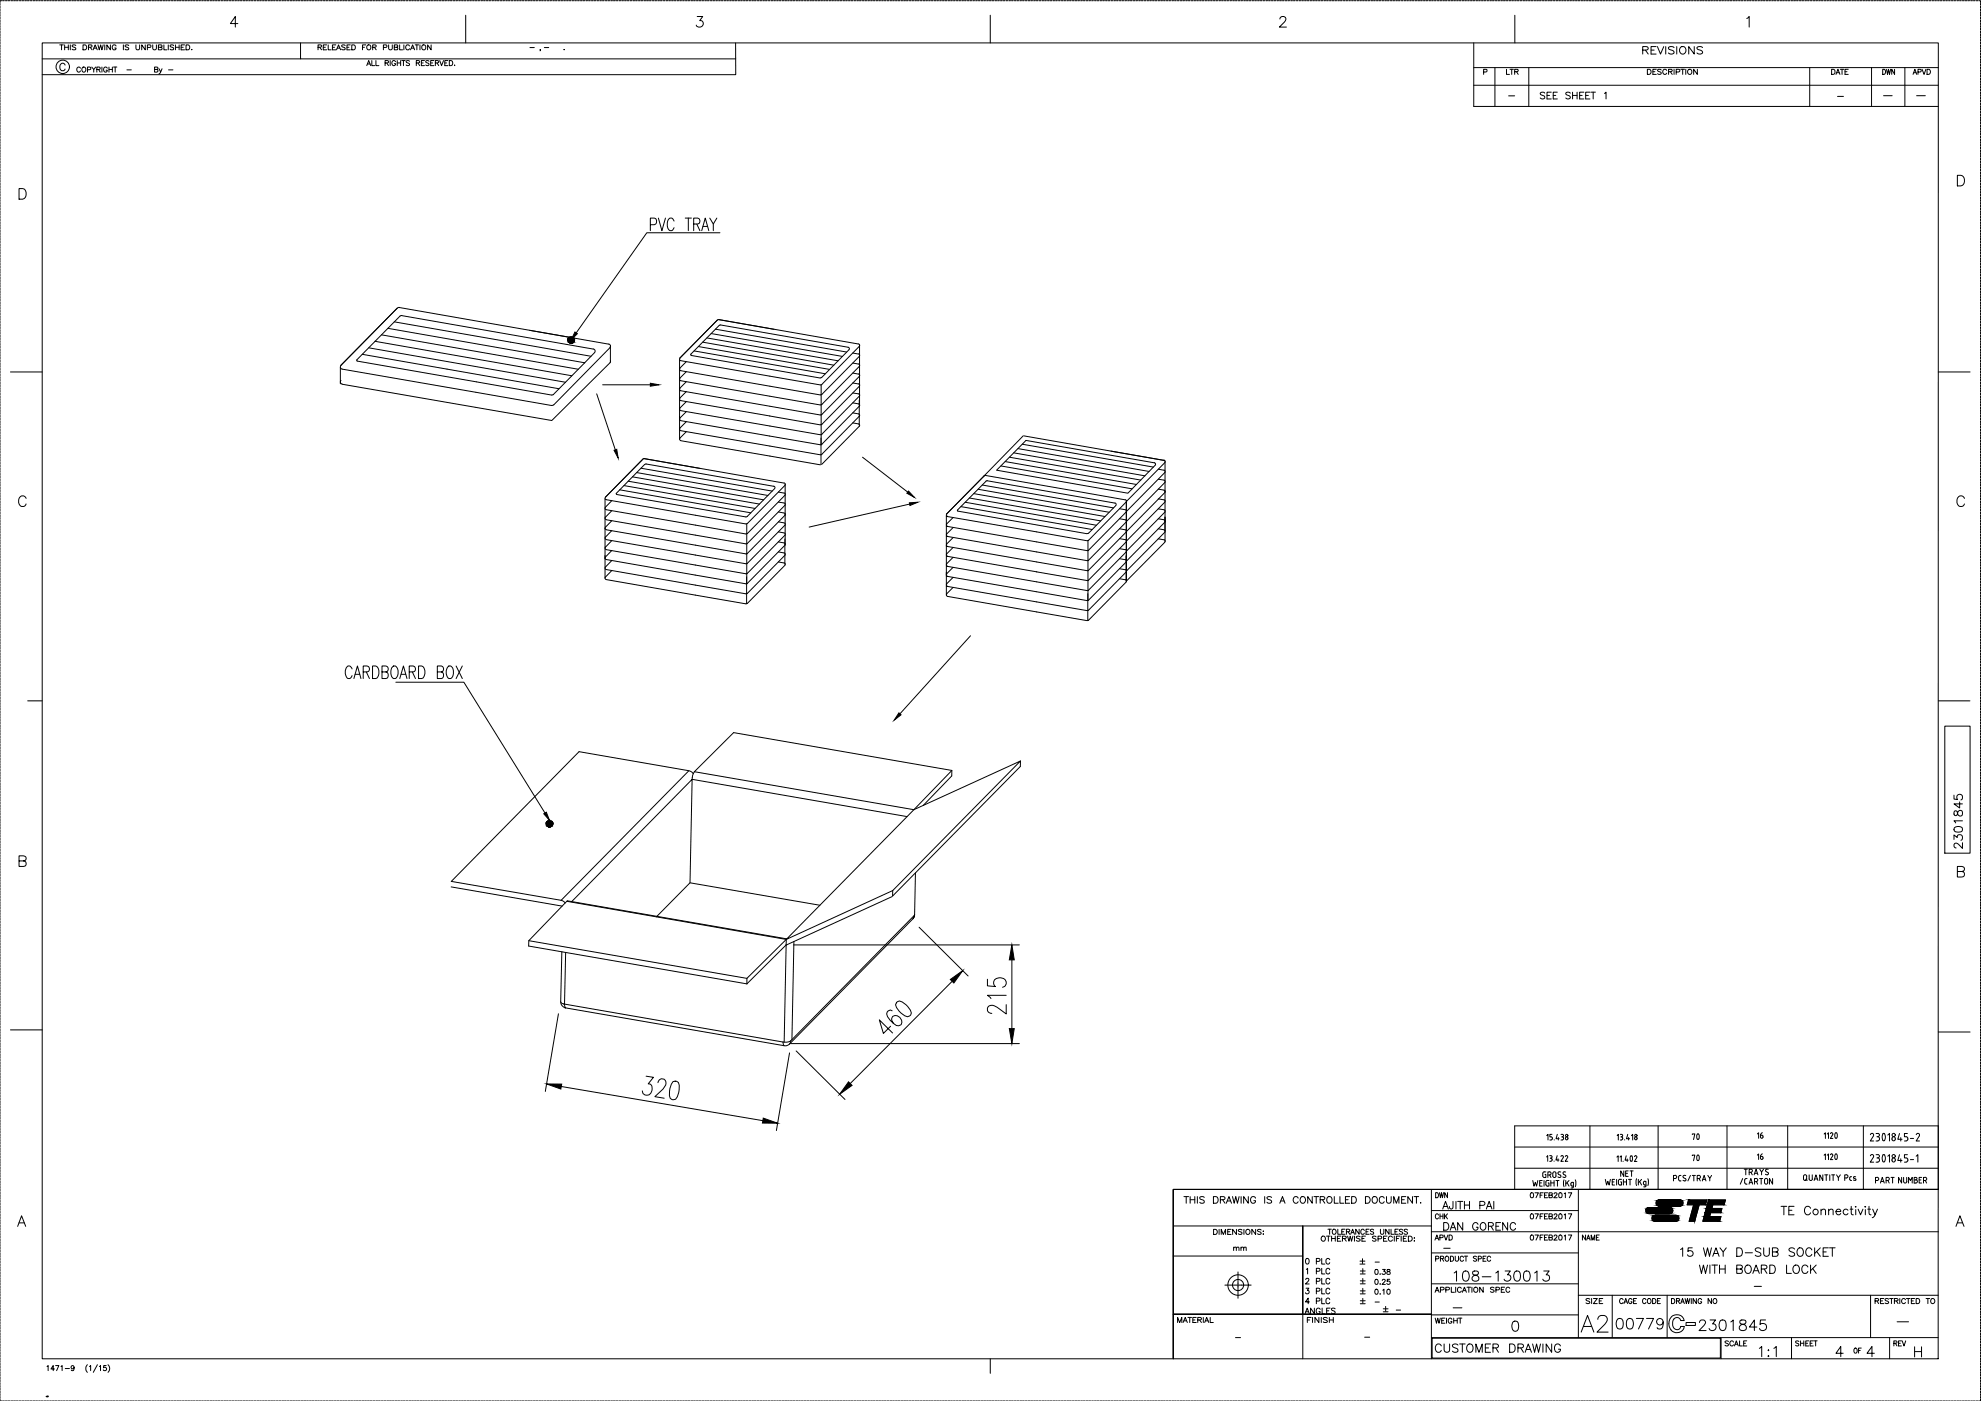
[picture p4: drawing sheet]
<svg xmlns="http://www.w3.org/2000/svg" width="594mm" height="420mm" viewBox="0 0 594 420" stroke-linecap="round" stroke-linejoin="round" font-family="sans-serif">
<g fill="none" stroke="#000" stroke-width=".3">
<path d="M0 1v.6M0 1.9v.5M0 2.7v.5M0 3.5v.6M0 4.3v.6M0 5.2v.5M0 6v.6M0 6.8v.6M0 7.7v.5M0 8.5v.5M0 9.3v.6M0 10.1v.6"/>
<path d="M0 11v.5M0 11.8v.6M0 12.6v.6M0 13.5v.5M0 14.3v.5M0 15.1v.6M0 16v.5M0 16.8v.5M0 17.6v.6M0 18.4v.6M0 19.3v.5M.5 .2h-.5v.6"/>
<path d="M.8 .2h.5M1.6 .2h.6M2.4 .2h.6M3.3 .2h.5M4.1 .2h.6M4.9 .2h.6M5.8 .2h.5M6.6 .2h.5M7.4 .2h.6M8.2 .2h.6M9.1 .2h.5M9.9 .2h.6"/>
<path d="M10.7 .2h.6M11.6 .2h.5M12.4 .2h.5M12.7 12.9h568.6l-.1 394.6h-568.5zM12.7 17.7h207.9M13.2 .2h.6M14 .2h.6M14.9 .2h.5M15.7 .2h.6M16.5 .2h.6M17.4 .2h.5M17.9 13.5h1.1"/>
<path d="M18.2 .2h.5M18.5 13.5v1.4M19 .2h.6M19.4 14.2h1.1M19.4 13.5v1.4M19.5 19.5a.8 .8 0 0 0-.9-.5 .8 .8 0 0 0-.7 .8v.6a.81 .81 0 0 0 .7 .8 .81 .81 0 0 0 .9-.5M19.9 .2h.5M20.5 13.5v1.4M20.7 .2h.5M21.1 13.5v1.4M21.5 .2h.6M22.3 .2h.6"/>
<path d="M22.7 13.7l-.9-.2-.1 .5 .9 .3 .1 .4-.3 .2-.8-.2M23.2 .2h.5M24 .2h.5M24.8 .2h.6M24.9 13.5h.5a.77 .77 0 0 1 .6 .7 .77 .77 0 0 1-.6 .7h-.5zM25.7 .2h.5M26.5 .2h.5M26.5 14.2l1-.1 .1-.4-.1-.2h-1v1.4M27.1 14.2l.5 .7M27.3 .2h.6M27.9 14.9l.6-1.4 .7 1.4M28.1 .2h.6"/>
<path d="M28.2 14.4h.7M29 .2h.5M29.4 13.5l.4 1.4 .4-1.4 .4 1.4 .3-1.4M29.8 .2h.6M30.6 .2h.6M31.4 13.5v1.4M31.5 .2h.5M32.3 .2h.5M33.1 13.5v1.4l-1.1-1.4v1.4M33.1 .2h.6M33.9 .2h.6M34.8 .2h.5"/>
<path d="M34.8 13.8a.6 .6 0 0 0-.7-.3 .6 .6 0 0 0-.4 .5v.4a.57 .57 0 0 0 .5 .6 .57 .57 0 0 0 .6-.6h-.4M35.6 .2h.6M36.4 .2h.6M37 13.5v1.4M37.3 .2h.5M38.1 .2h.5M38.6 13.7l-.4-.2-.7 .2 .1 .3 .9 .4-.1 .5-.9-.2M38.9 .2h.6M39.7 .2h.6M40.6 .2h.5M40.8 13.5v1l.4 .4 .6-.2 .1-1.2M41.4 .2h.6"/>
<path d="M42.2 .2h.6M43.1 .2h.5M43.6 13.5v1.4l-1.1-1.4v1.4M43.9 .2h.5M44.2 14.2h.9l.1-.6-1-.1v1.4M44.7 .2h.6M45.6 .2h.5M45.8 13.5v1l.5 .4 .5-.2 .1-1.2M46.4 .2h.5M47.2 .2h.6M47.5 14.2l.9-.1 .2-.4-.2-.2h-.9v1.4l1-.1 .1-.4-.4-.2M48 .2h.6"/>
<path d="M48.9 .2h.5M49.1 13.5v1.4h1M49.7 .2h.5M50.5 13.5v1.4M50.5 .2h.6M51.4 .2h.5M52.1 13.7l-1-.2v.5l.8 .3 .2 .4-.4 .2-.7-.2M52.2 .2h.5M52.6 14.2h1.1M52.6 13.5v1.4M53 .2h.6M53.7 13.5v1.4"/>
<path d="M53.8 .2h.6M54.3 14.2h.6M54.7 .2h.5M55.3 13.5h-1v1.4h1M55.5 .2h.5M55.8 13.5h.5a.77 .77 0 0 1 .6 .7 .77 .77 0 0 1-.6 .7h-.5zM56.3 .2h.6M57.2 .2h.5M57.5 14.8h.1M58 .2h.5M58.8 .2h.6M59.6 .2h.6"/>
<path d="M60.5 .2h.5M61.3 .2h.5M62.1 .2h.6M62.9 .2h.6M63.8 .2h.5M64.6 .2h.6M65.4 .2h.6M66.3 .2h.5M67.1 .2h.5M67.9 .2h.6M68.7 .2h.6M69.6 .2h.5"/>
<path d="M70.4 .2h.6M71.2 .2h.6M71.3 7.1h-2.2l1.5-2.1v3.1M72.1 .2h.5M72.9 .2h.5M73.7 .2h.6M74.5 .2h.6M75.4 .2h.5M76.2 .2h.6M77 .2h.6M77.9 .2h.5M78.7 .2h.5"/>
<path d="M79.5 .2h.6M80.3 .2h.6M81.2 .2h.5M82 .2h.6M82.8 .2h.6M83.7 .2h.5M84.5 .2h.5M85.3 .2h.6M86.1 .2h.6M87 .2h.5M87.8 .2h.5M88.6 .2h.6"/>
<path d="M89.5 .2h.5M90.1 12.9v4.8M90.3 .2h.5M91.1 .2h.6M91.9 .2h.6M92.8 .2h.5M93.6 .2h.5M94.4 .2h.6M95.2 .2h.6M95.4 14.2l.9-.1 .1-.4-.1-.2h-.9v1.4M95.9 14.2l.5 .7M96.1 .2h.5"/>
<path d="M96.9 .2h.6M96.9 14.2h.7M97.7 .2h.6M98 13.5h-1.1v1.4h1.1M98.4 13.5v1.4h.9M98.6 .2h.5M99.4 .2h.5M99.7 14.2h.6M100.2 .2h.6M100.7 13.5h-1v1.4h1M100.9 14.9l.6-1.4 .7 1.4M101 .2h.6"/>
<path d="M101.1 14.4h.8M101.9 .2h.5M102.7 .2h.6M103.5 13.7l-.4-.2-.7 .2 .1 .3 .9 .3v.6l-1-.2M103.5 .2h.6M104.1 14.2h.5M104.4 .2h.5M105 13.5h-.9v1.4h.9M105.2 .2h.5M105.5 13.5h.5a.78 .78 0 0 1 .6 .7 .78 .78 0 0 1-.6 .7h-.5zM106 .2h.6M106.8 .2h.6"/>
<path d="M107.7 .2h.5M108.5 .2h.6M108.7 14.2h.6M109.3 .2h.6M109.7 13.5h-1v1.4M110 19.7l.6-1.5 .6 1.5M110.2 .2h.5M110.2 19.2h.8M111 .2h.5M111.5 18.2v1.5h.9M111.8 14.2l.8-.1 .2-.4-.2-.2h-.8v1.4M111.8 .2h.6"/>
<path d="M112.3 14.2l.5 .7M112.7 .2h.5M112.7 18.2v1.5h.9M113.5 .2h.5M114.3 .2h.6M115 14.2h.9l.1-.5-.1-.2h-.9v1.4M115.1 .2h.6M115.5 18.9l1-.1v-.5l-1-.1v1.5M116 .2h.5M116 18.9l.5 .8M116.5 13.5v1l.5 .4 .6-.2v-1.2M116.8 .2h.6"/>
<path d="M117 18.2v1.5M117.6 .2h.6M118.2 14.2l1-.1v-.6h-1v1.4h1l.1-.5-.4-.2M118.5 .2h.5M118.6 18.5a.69 .69 0 0 0-.9-.1 .69 .69 0 0 0-.2 .9 .69 .69 0 0 0 .9 .3l.2-.5h-.4M119.1 18.2v1.5M119.1 18.9h1M119.3 .2h.5M119.8 13.5v1.4h.9M120.1 .2h.6M120.1 18.2v1.5M120.5 18.2h1"/>
<path d="M120.9 .2h.6M121 18.2v1.5M121.1 13.5v1.4M121.8 .2h.5M122.6 .2h.6M122.8 13.8a.6 .6 0 0 0-.6-.3 .6 .6 0 0 0-.5 .5v.4a.6 .6 0 0 0 .5 .5 .6 .6 0 0 0 .6-.3M122.8 18.4l-.4-.2-.6 .2 .1 .4 .9 .4v.3l-.4 .2-.6-.2M123.1 14.9l.6-1.4 .6 1.4M123.4 14.4h.7M123.4 .2h.6M124.3 .2h.5M124.5 13.5h1.1"/>
<path d="M124.8 18.9l1-.1v-.5l-1-.1v1.5M125 13.5v1.4M125.1 .2h.5M125.3 18.9l.6 .8M125.9 .2h.6M125.9 13.5v1.4M126.4 18.9h.5M126.7 .2h.6M127.3 18.2h-.9v1.5h.9M127.6 .2h.5M128.4 .2h.6M128.7 18.4l-.4-.2-.6 .2 .1 .4 .8 .3 .1 .4-.4 .2-.6-.2"/>
<path d="M129.2 18.9h.6M129.2 .2h.6M129.3 13.5v1.4l-1.1-1.4v1.4M130.1 .2h.5M130.1 18.2h-.9v1.5h.9M130.6 18.9l.9-.1v-.5l-.9-.1v1.5M130.9 .2h.5M131.1 18.9l.5 .8M131.7 .2h.6M131.9 18.2l.5 1.5 .6-1.5M132.5 .2h.6M133.4 .2h.5"/>
<path d="M133.4 18.9h.5M134.2 .2h.6M134.3 18.2h-.9v1.5h.9M134.7 18.2h.6a.82 .82 0 0 1 .5 .7 .82 .82 0 0 1-.5 .8h-.6zM135 .2h.6M135.9 .2h.5M136.4 19.5v.2zM136.7 .2h.5M137.5 .2h.6M138.4 .2h.5M139.2 .2h.5M139.7 4.6v8.3"/>
<path d="M140 .2h.6M140.8 .2h.6M141.7 .2h.5M142.5 .2h.6M143.3 .2h.6M144.2 .2h.5M145 .2h.5M145.8 .2h.6M146.6 .2h.6M147.5 .2h.5M148.3 .2h.6M149.1 .2h.6"/>
<path d="M150 .2h.5M150.8 .2h.5M151.6 .2h.6M152.4 .2h.6M153.3 .2h.5M154.1 .2h.6M154.9 .2h.6M155.8 .2h.5M156.6 .2h.5M157.4 .2h.6M158.2 .2h.6M158.9 14.3h1.3"/>
<path d="M159.1 .2h.5M159.9 .2h.6M160.7 .2h.6M161.6 .2h.5M162.1 14.9h-.2h.2l-.2 .3M162.4 .2h.5M163.2 .2h.6M163.2 14.3h1.3M164.1 .2h.5M164.9 .2h.5M165.7 .2h.6M166.5 .2h.6"/>
<path d="M167.4 .2h.5M168.2 .2h.6M169 .2h.6M169.2 14.8h.1M169.9 .2h.5M170.7 .2h.5M171.5 .2h.6M172.3 .2h.6M173.2 .2h.5M174 .2h.6M174.8 .2h.6M175.7 .2h.5"/>
<path d="M176.5 .2h.5M177.3 .2h.6M178.1 .2h.6M179 .2h.5M179.8 .2h.6M180.6 .2h.6M181.5 .2h.5M182.3 .2h.5M183.1 .2h.6M183.9 .2h.6M184.8 .2h.5M185.6 .2h.6"/>
<path d="M186.4 .2h.6M187.3 .2h.5M188.1 .2h.5M188.9 .2h.6M189.8 .2h.5M190.6 .2h.5M191.4 .2h.6M192.2 .2h.6M193.1 .2h.5M193.9 .2h.6M194.7 .2h.6M195.6 .2h.5"/>
<path d="M196.4 .2h.5M197.2 .2h.6M198 .2h.6M198.9 .2h.5M199.7 .2h.6M200.5 .2h.6M201.4 .2h.5M202.2 .2h.5M203 .2h.6M203.8 .2h.6M204.7 .2h.5M205.5 .2h.6"/>
<path d="M206.3 .2h.6M207.2 .2h.5M208 .2h.5M208.8 .2h.6M209.1 5h1.6l-.9 1.2a1.02 1.02 0 0 1 1.1 1.2 1.02 1.02 0 0 1-1.4 .7l-.7-.6M209.6 .2h.6M210.5 .2h.5M211.3 .2h.6M212.1 .2h.6M213 .2h.5M213.8 .2h.5M214.6 .2h.6"/>
<path d="M215.5 .2h.5M216.3 .2h.5M217.1 .2h.6M217.9 .2h.6M218.8 .2h.5M219.6 .2h.6M220.4 .2h.6M220.6 12.9v9.5h-207.9M221.3 .2h.5M222.1 .2h.5M222.9 .2h.6M223.7 .2h.6"/>
<path d="M224.6 .2h.5M225.4 .2h.6M226.2 .2h.6M227.1 .2h.5M227.9 .2h.5M228.7 .2h.6M229.5 .2h.6M230.4 .2h.5M231.2 .2h.6M232 .2h.6M232.9 .2h.5M233.7 .2h.5"/>
<path d="M234.5 .2h.6M235.3 .2h.6M236.2 .2h.5M237 .2h.6M237.8 .2h.6M238.7 .2h.5M239.5 .2h.5M240.3 .2h.6M241.2 .2h.5M242 .2h.5M242.8 .2h.6M243.6 .2h.6"/>
<path d="M244.5 .2h.5M245.3 .2h.6M246.1 .2h.6M247 .2h.5M247.8 .2h.5M248.6 .2h.6M249.4 .2h.6M250.3 .2h.5M251.1 .2h.6M251.9 .2h.6M252.8 .2h.5M253.6 .2h.5"/>
<path d="M254.4 .2h.6M255.2 .2h.6M256.1 .2h.5M256.9 .2h.6M257.7 .2h.6M258.6 .2h.5M259.4 .2h.5M260.2 .2h.6M261.1 .2h.5M261.9 .2h.5M262.7 .2h.6M263.5 .2h.6"/>
<path d="M264.4 .2h.5M265.2 .2h.5M266 .2h.6M266.9 .2h.5M267.7 .2h.5M268.5 .2h.6M269.3 .2h.6M270.2 .2h.5M271 .2h.6M271.8 .2h.6M272.7 .2h.5M273.5 .2h.5"/>
<path d="M274.3 .2h.6M275.1 .2h.6M276 .2h.5M276.8 .2h.6M277.6 .2h.6M278.5 .2h.5M279.3 .2h.5M280.1 .2h.6M280.9 .2h.6M281.8 .2h.5M282.6 .2h.6M283.4 .2h.6"/>
<path d="M284.3 .2h.5M285.1 .2h.5M285.9 .2h.6M286.8 .2h.5M287.6 .2h.5M288.4 .2h.6M289.2 .2h.6M290.1 .2h.5M290.9 .2h.5M291.7 .2h.6M292.6 .2h.5M293.4 .2h.5"/>
<path d="M294.2 .2h.6M295 .2h.6M295.9 .2h.5M296.7 .2h.6M297 4.6v8.3M297.5 .2h.6M298.4 .2h.5M299.2 .2h.5M300 .2h.6M300.8 .2h.6M301.7 .2h.5M302.5 .2h.6"/>
<path d="M303.3 .2h.6M304.2 .2h.5M305 .2h.5M305.8 .2h.6M306.6 .2h.6M307.5 .2h.5M308.3 .2h.6M309.1 .2h.6M310 .2h.5M310.8 .2h.5M311.6 .2h.6M312.5 .2h.5"/>
<path d="M313.3 .2h.5M314.1 .2h.6M314.9 .2h.6M315.8 .2h.5M316.6 .2h.5M317.4 .2h.6M318.3 .2h.5M319.1 .2h.5M319.9 .2h.6M320.7 .2h.6M321.6 .2h.5M322.4 .2h.6"/>
<path d="M323.2 .2h.6M324.1 .2h.5M324.9 .2h.5M325.7 .2h.6M326.5 .2h.6M327.4 .2h.5M328.2 .2h.6M329 .2h.6M329.9 .2h.5M330.7 .2h.5M331.5 .2h.6M332.3 .2h.6"/>
<path d="M333.2 .2h.5M334 .2h.6M334.8 .2h.6M335.7 .2h.5M336.5 .2h.5M337.3 .2h.6M338.2 .2h.5M339 .2h.5M339.8 .2h.6M340.6 .2h.6M341.5 .2h.5M342.3 .2h.5"/>
<path d="M343.1 .2h.6M344 .2h.5M344.8 .2h.5M345.6 .2h.6M346.4 .2h.6M347.3 .2h.5M348.1 .2h.6M348.9 .2h.6M349.8 .2h.5M350.6 .2h.5M351.4 .2h.6M352.2 .2h.6"/>
<path d="M353.1 .2h.5M353.9 .2h.6M354.7 .2h.6M355.6 .2h.5M356.4 .2h.5M357.2 .2h.6M358 .2h.6M358.9 .2h.5M359.7 .2h.6M360.5 .2h.6M361.4 .2h.5M362.2 .2h.5"/>
<path d="M363 .2h.6M363.9 .2h.5M364.7 .2h.5M365.5 .2h.6M366.3 .2h.6M367.2 .2h.5M368 .2h.5M368.8 .2h.6M369.7 .2h.5M370.5 .2h.5M371.3 .2h.6M372.1 .2h.6"/>
<path d="M373 .2h.5M373.8 .2h.6M374.6 .2h.6M375.5 .2h.5M376.3 .2h.5M377.1 .2h.6M377.9 .2h.6M378.8 .2h.5M379.6 .2h.6M380.4 .2h.6M381.3 .2h.5M382.1 .2h.5"/>
<path d="M382.9 .2h.6M383.7 .2h.6M383.8 5.7l.2-.5 .4-.2 .9 .1a.74 .74 0 0 1 .2 1.1l-1.8 1.9h2.1M384.6 .2h.5M385.4 .2h.6M386.2 .2h.6M387.1 .2h.5M387.9 .2h.5M388.7 .2h.6M389.6 .2h.5M390.4 .2h.5M391.2 .2h.6"/>
<path d="M392 .2h.6M392.9 .2h.5M393.7 .2h.5M394.5 .2h.6M395.4 .2h.5M396.2 .2h.5M397 .2h.6M397.8 .2h.6M398.7 .2h.5M399.5 .2h.5M400.3 .2h.6M401.2 .2h.5"/>
<path d="M402 .2h.5M402.8 .2h.6M403.6 .2h.6M404.5 .2h.5M405.3 .2h.5M406.1 .2h.6M406.9 .2h.6M407.8 .2h.5M408.6 .2h.6M409.4 .2h.6M410.3 .2h.5M411.1 .2h.6"/>
<path d="M411.9 .2h.6M412.7 .2h.6M413.6 .2h.5M414.4 .2h.6M415.2 .2h.6M416.1 .2h.5M416.9 .2h.5M417.7 .2h.6M418.6 .2h.5M419.4 .2h.5M420.2 .2h.6M421 .2h.6"/>
<path d="M421.9 .2h.5M422.7 .2h.5M423.5 .2h.6M424.4 .2h.5M425.2 .2h.5M426 .2h.5M426.8 .2h.6M427.7 .2h.5M428.5 .2h.5M429.3 .2h.6M430.1 .2h.6M431 .2h.5"/>
<path d="M431.8 .2h.5M432.6 .2h.6M433.4 .2h.6M434.3 .2h.5M435.1 .2h.6M435.9 .2h.6M436.8 .2h.5M437.6 .2h.6M438.4 .2h.6M439.2 .2h.6M440.1 .2h.5M440.9 .2h.6"/>
<path d="M441.7 .2h.6M442 12.9v19h139.3M442.6 .2h.5M443.4 .2h.6M444.2 .2h.6M445.1 .2h.5M445.9 .2h.5M446.7 .2h.6M447.5 .2h.6M448.4 .2h.5M449.2 .2h.5M450 .2h.6"/>
<path d="M450.9 .2h.5M451.7 .2h.5M452.5 .2h.6M453.3 .2h.6M454.2 .2h.5M454.3 4.6v8.3M455 .2h.5M455.8 .2h.6M456.7 .2h.5M457.5 .2h.5M458.3 .2h.6M459.1 .2h.6"/>
<path d="M460 .2h.5M460.8 .2h.6M461.6 .2h.6M462.5 .2h.5M463.3 .2h.5M464.1 .2h.6M464.9 .2h.6M465.8 .2h.5M466.6 .2h.6M467.4 .2h.6M468.3 .2h.5M469.1 .2h.5"/>
<path d="M469.9 .2h.6M470.7 .2h.6M471.6 .2h.5M472.4 .2h.6M473.2 .2h.6M474.1 .2h.5M474.9 .2h.5M475.7 .2h.6M476.5 .2h.6M477.4 .2h.5M478.2 .2h.6M479 .2h.6"/>
<path d="M479.9 .2h.5M480.7 .2h.5M481.5 .2h.6M482.4 .2h.5M483.2 .2h.5M484 .2h.6M484.8 .2h.6M485.7 .2h.5M486.5 .2h.6M487.3 .2h.6M488.2 .2h.5M489 .2h.5"/>
<path d="M489.8 .2h.6M490.6 .2h.6M491.5 .2h.5M492.3 .2h.6M492.6 15l1.4-.1 .3-.5-.3-.3-1.4-.1v2.2M493.1 .2h.6M493.4 15l.9 1.2M494 .2h.5M494.8 .2h.5M495.1 15h1M495.6 .2h.6M496.4 .2h.6"/>
<path d="M496.7 14h-1.6v2.2h1.6M497 14l1 2.2 .9-2.2M497.3 .2h.5M498.1 .2h.6M498.9 .2h.6M499.5 14v2.2M499.8 .2h.5M500.6 .2h.5M501.4 .2h.6M502 14.3l-.6-.3-1.1 .3 .3 .5 1.2 .4 .2 .7a1.16 1.16 0 0 1-1.7 0M502.2 .2h.6M502.8 14v2.2"/>
<path d="M503.1 .2h.5M503.9 14.3a1.03 1.03 0 0 1 1.4 .1 1.03 1.03 0 0 1 0 1.4 1.03 1.03 0 0 1-1.4 .1l-.2-.5zM503.9 .2h.6M504.7 .2h.6M505.6 .2h.5M506.4 .2h.5M507.2 .2h.6M508.1 14v2.2l-1.7-2.2v2.2M508.1 .2h.5M508.9 .2h.5M509.7 .2h.6M510.5 .2h.6"/>
<path d="M510.6 14.3l-.6-.3-1.1 .3 .2 .5 1.2 .4 .3 .7a1.16 1.16 0 0 1-1.7 0M511.4 .2h.5M512.2 .2h.6M513 .2h.6M513.9 .2h.5M514.7 .2h.5M515.5 .2h.6M516.3 .2h.6M517.2 .2h.5M518 .2h.6M518.8 .2h.6M519.7 .2h.5"/>
<path d="M520.5 .2h.5M521.3 .2h.6M522.1 .2h.6M523 .2h.5M523.8 5.5l.8-.5v3.1M523.8 .2h.6M524.6 .2h.6M525.5 .2h.5M526.3 .2h.5M527.1 .2h.6M528 .2h.5M528.8 .2h.5"/>
<path d="M529.6 .2h.6M530.4 .2h.6M531.3 .2h.5M532.1 .2h.5M532.9 .2h.6M533.8 .2h.5M534.6 .2h.5M535.4 .2h.6M536.2 .2h.6M537.1 .2h.5M537.9 .2h.6M538.7 .2h.6"/>
<path d="M539.6 .2h.5M540.4 .2h.5M541.2 .2h.6M542 .2h.6M542.9 .2h.5M543.7 .2h.6M544.5 .2h.6M545.4 .2h.5M546.2 .2h.5M547 .2h.6M547.8 .2h.6M548.7 .2h.5"/>
<path d="M549.5 .2h.6M550.3 .2h.6M551.2 .2h.5M552 .2h.5M552.8 .2h.6M553.7 .2h.5M554.5 .2h.5M555.3 .2h.6M556.1 .2h.6M557 .2h.5M557.8 .2h.5M558.6 .2h.6"/>
<path d="M559.5 .2h.5M560.3 .2h.5M561.1 .2h.6M561.9 .2h.6M562.8 .2h.5M563.6 .2h.6M564.4 .2h.6M565.3 .2h.5M566.1 .2h.5M566.9 .2h.6M567.7 .2h.6M568.6 .2h.5"/>
<path d="M569.4 .2h.6M570.2 .2h.6M571.1 .2h.5M571.9 .2h.5M572.7 .2h.6M573.5 .2h.6M574.4 .2h.5M575.2 .2h.6M576 .2h.6M576.9 .2h.5M577.7 .2h.5M578.5 .2h.6"/>
<path d="M579.4 .2h.5M580.2 .2h.5M581 .2h.6M581.8 .2h.6M582.7 .2h.5M583.5 .2h.5M584.3 .2h.6M585.2 .2h.5M586 .2h.5M586.8 .2h.6M587.6 .2h.6M588.5 .2h.5"/>
<path d="M589.3 .2h.6M590.1 .2h.6M591 .2h.5M591.8 .2h.5M592.6 .2h.6M593.4 .2h.5v.6M593.9 1v.6M593.9 1.9v.5M593.9 2.7v.5M593.9 3.5v.6M593.9 4.3v.6M593.9 5.2v.5"/>
<path d="M593.9 6v.6M593.9 6.8v.6M593.9 7.7v.5M593.9 8.5v.5M593.9 9.3v.6M593.9 10.1v.6M593.9 11v.5M593.9 11.8v.6M593.9 12.6v.6M593.9 13.5v.5M593.9 14.3v.5M593.9 15.1v.6"/>
<path d="M593.9 16v.5M593.9 16.8v.5M593.9 17.6v.6M593.9 18.4v.6M593.9 19.3v.5M0 20.1v.5M0 20.9v.6M0 21.8v.5M0 22.6v.5M0 23.4v.6M0 24.2v.6M0 25.1v.5"/>
<path d="M0 25.9v.6M0 26.7v.6M0 27.6v.5M0 28.4v.5M0 29.2v.6M0 30v.6M0 30.9v.5M0 31.7v.6M0 32.5v.6M0 33.4v.5M0 34.2v.5M0 35v.6"/>
<path d="M0 35.8v.6M0 36.7v.5M0 37.5v.6M0 38.3v.6M0 39.2v.5M0 40v.5M24.1 20.4a.57 .57 0 0 0-.6-.3 .57 .57 0 0 0-.5 .6v.3a.56 .56 0 0 0 .5 .6 .56 .56 0 0 0 .6-.3M24.8 20.2a.69 .69 0 0 1 1 .7 .69 .69 0 0 1-1.1 .5l-.1-.7zM26.2 20.9l.9-.1 .1-.6-1-.1v1.5M27.5 20.1l.6 .7v.8M28.7 20.1l-.6 .7M29 20.8l.9-.1 .1-.5-1-.1v1.5"/>
<path d="M29.5 20.8l.6 .8M30.6 20.1v1.5M32.2 20.4a.57 .57 0 0 0-.7-.3 .57 .57 0 0 0-.4 .6v.3a.55 .55 0 0 0 .5 .6 .55 .55 0 0 0 .6-.6h-.4M32.7 20.1v1.5M32.7 20.8h1M33.7 20.1v1.5M34 20.1h1.1M34.5 20.1v1.5M38.1 21h1.3M46.4 20.8l.8-.1 .1-.5-.9-.1v1.5l.9-.1 .1-.4-.4-.3M47.7 20.6l.5 1 .4-1M48.2 21.6l-.5 .5"/>
<path d="M50.5 21h1.4M442 25.6h139.3M442 20.3h139.3M444.9 21.6l.9-.1 .1-.6-1-.1v1.5M448.3 20.3v11.6M451.8 20.8v1.5h.9M452.4 28.7h1.8M452.8 20.8h1.1M453.3 20.8v1.5M454.2 21.5l1-.1v-.6h-1v1.5M454.8 21.5l.5 .8M458.5 20.3v11.6"/>
<path d="M463.3 27.9l-.5-.3-.9 .3 .1 .4 1.2 .6 .1 .5a.88 .88 0 0 1-1.4 0M463.9 28.6h.8M465.2 27.6h-1.3v2.1h1.3M465.8 28.6h.8M467 27.6h-1.2v2.1h1.2M470.9 27.9l-.5-.3-.8 .3 .1 .5 1 .4 .2 .3a.75 .75 0 0 1-.6 .6 .75 .75 0 0 1-.7-.3M471.6 28.6h1.3M471.6 27.6v2.1M472.9 27.6v2.1M473.7 28.6h.8M475 27.6h-1.3v2.1h1.3M475.5 28.6h.8"/>
<path d="M476.8 27.6h-1.3v2.1h1.3M477.1 27.6h1.4M477.8 27.6v2.1M481.2 28l.4-.4v2.1M494 20.8h.6a.79 .79 0 0 1 .6 .7 .79 .79 0 0 1-.6 .8h-.6zM495.7 21.5h.6M496.7 20.8h-1v1.5h1M498.2 21l-.4-.2-.7 .2 .1 .3 1 .5v.3l-.4 .2-.7-.2M499.8 21.1a.62 .62 0 0 0-.6-.3 .62 .62 0 0 0-.6 .5 .68 .68 0 0 0 .3 .9 .68 .68 0 0 0 .8-.1l.1-.2M500.4 21.5h.7l.4-.4-.2-.3h-.9v1.5M500.9 21.5l.6 .8M502 20.8v1.5"/>
<path d="M502.7 21.6l.9-.1 .1-.6-1-.1v1.5M504.1 20.8h1.1M504.6 20.8v1.5M505.5 20.8v1.5M509 20.8v1.5l-1.1-1.5v1.5M542.7 20.3v11.6M549.3 20.8h.5a.81 .81 0 0 1 .5 .7 .81 .81 0 0 1-.5 .8h-.5zM550.6 22.3l.6-1.5 .6 1.5M550.8 21.8h.8M551.1 28.9h1.7M551.9 20.8h1.1M552.4 20.8v1.5"/>
<path d="M553.3 21.5h.6M554.3 20.8h-1v1.5h1M561.3 20.3v11.6M564.6 20.8a.77 .77 0 0 1 .9 .7 .77 .77 0 0 1-.9 .8zM564.9 28.7h2.5M565.7 20.8l.3 1.5 .3-1.5 .3 1.5 .4-1.5M568.2 20.8v1.5l-.9-1.5v1.5M571.2 20.3v11.6M573.7 22.3l.6-1.5 .5 1.5M573.9 21.8h.7M574.8 28.7h2.6M575.2 21.6l.8-.1v-.7h-.8v1.5"/>
<path d="M576.4 20.8l.6 1.5 .6-1.5M577.9 20.8h.5a.81 .81 0 0 1 .5 .7 .81 .81 0 0 1-.5 .8h-.5zM593.9 20.1v.5M593.9 20.9v.6M593.9 21.8v.5M593.9 22.6v.5M593.9 23.4v.6M593.9 24.2v.6M593.9 25.1v.5M593.9 25.9v.6M593.9 26.7v.6M593.9 27.6v.5"/>
<path d="M593.9 28.4v.5M593.9 29.2v.6M593.9 30v.6M593.9 30.9v.5M593.9 31.7v.6M593.9 32.5v.6M593.9 33.4v.5M593.9 34.2v.5M593.9 35v.6M593.9 35.8v.6M593.9 36.7v.5M593.9 37.5v.6"/>
<path d="M593.9 38.3v.6M593.9 39.2v.5M593.9 40v.5M0 40.8v.6M0 41.7v.5M0 42.5v.5M0 43.3v.6M0 44.1v.6M0 45v.5M0 45.8v.6M0 46.6v.6M0 47.5v.5"/>
<path d="M0 48.3v.5M0 49.1v.6M0 49.9v.6M0 50.8v.5M0 51.6v.6M0 52.4v.6M0 53.3v.5M0 54.1v.5M0 54.9v.6M0 55.7v.6M0 56.6v.5M0 57.4v.6"/>
<path d="M0 58.2v.6M0 59.1v.5M0 59.9v.5M5.7 56.6h1.1a1.69 1.69 0 0 1 1.1 1.5 1.69 1.69 0 0 1-1.1 1.6h-1.1zM587 52.6h1.1a1.7 1.7 0 0 1 1 1.6 1.7 1.7 0 0 1-1 1.6h-1.1zM593.9 40.8v.6M593.9 41.7v.5M593.9 42.5v.5M593.9 43.3v.6M593.9 44.1v.6M593.9 45v.5M593.9 45.8v.6"/>
<path d="M593.9 46.6v.6M593.9 47.5v.5M593.9 48.3v.5M593.9 49.1v.6M593.9 49.9v.6M593.9 50.8v.5M593.9 51.6v.6M593.9 52.4v.6M593.9 53.3v.5M593.9 54.1v.5M593.9 54.9v.6M593.9 55.7v.6"/>
<path d="M593.9 56.6v.5M593.9 57.4v.6M593.9 58.2v.6M593.9 59.1v.5M593.9 59.9v.5M0 60.7v.6M0 61.5v.6M0 62.4v.5M0 63.2v.6M0 64v.6M0 64.9v.5M0 65.7v.5"/>
<path d="M0 66.5v.6M0 67.4v.5M0 68.2v.5M0 69v.6M0 69.8v.6M0 70.7v.5M0 71.5v.6M0 72.3v.6M0 73.2v.5M0 74v.5M0 74.8v.6M0 75.6v.6"/>
<path d="M0 76.5v.5M0 77.3v.6M0 78.1v.6M0 79v.5M0 79.8v.5M195 67.4h1.2a1.05 1.05 0 0 0 .7-1 1.05 1.05 0 0 0-.7-1h-1.2v3.8M197.4 65.4l1.1 3.8 1.1-3.8M202.1 66.3a.96 .96 0 0 0-1.4-.7 2.62 2.62 0 0 0 .2 3.6 1.03 1.03 0 0 0 1.2-.9M205.5 65.4h1.8M206.4 65.4v3.8M208 67.2h1.2a.91 .91 0 0 0 .7-.9 .91 .91 0 0 0-.7-.9h-1.2v3.8M209 67.2l.9 2"/>
<path d="M210.4 69.2l1.1-3.8 1.1 3.8M210.8 67.9h1.4M212.9 65.4l1 1.8v2M215 65.4l-1.1 1.8M215.9 69.8h-21.9l-21.2 30M593.9 60.7v.6M593.9 61.5v.6M593.9 62.4v.5M593.9 63.2v.6M593.9 64v.6M593.9 64.9v.5M593.9 65.7v.5"/>
<path d="M593.9 66.5v.6M593.9 67.4v.5M593.9 68.2v.5M593.9 69v.6M593.9 69.8v.6M593.9 70.7v.5M593.9 71.5v.6M593.9 72.3v.6M593.9 73.2v.5M593.9 74v.5M593.9 74.8v.6M593.9 75.6v.6"/>
<path d="M593.9 76.5v.5M593.9 77.3v.6M593.9 78.1v.6M593.9 79v.5M593.9 79.8v.5M0 80.6v.6M0 81.4v.6M0 82.3v.5M0 83.1v.6M0 83.9v.6M0 84.8v.5M0 85.6v.5"/>
<path d="M0 86.4v.6M0 87.2v.6M0 88.1v.5M0 88.9v.6M0 89.7v.6M0 90.6v.5M0 91.4v.5M0 92.2v.6M0 93v.6M0 93.9v.5M0 94.7v.6M0 95.5v.6"/>
<path d="M0 96.4v.5M0 97.2v.5M0 98v.6M0 98.8v.6M0 99.7v.5M116.3 98.5l59 10.3M118.2 96.5l59 10.3M119.1 92.4l-16.9 17.2M119.6 92.2l62.9 11M119.8 92.2l-.6 .2M120.5 94.7l57.7 10 .3 .6-.2 .5-3 3M120.5 94.6l-.6 .2-7.4 7.6"/>
<path d="M172.4 99.6l.7 .5-1.8 1.8zM214.5 98.7l39.4 6.9M215.5 95.8l41.9 7.3 .4 .3-.1 .5M215.6 95.8l-.4 .2-11.3 11.4M593.9 80.6v.6M593.9 81.4v.6M593.9 82.3v.5M593.9 83.1v.6M593.9 83.9v.6M593.9 84.8v.5M593.9 85.6v.5M593.9 86.4v.6"/>
<path d="M593.9 87.2v.6M593.9 88.1v.5M593.9 88.9v.6M593.9 89.7v.6M593.9 90.6v.5M593.9 91.4v.5M593.9 92.2v.6M593.9 93v.6M593.9 93.9v.5M593.9 94.7v.6M593.9 95.5v.6M593.9 96.4v.5"/>
<path d="M593.9 97.2v.5M593.9 98v.6M593.9 98.8v.6M593.9 99.7v.5M0 100.5v.6M0 101.3v.6M0 102.2v.5M0 103v.5M0 103.8v.6M0 104.6v.6M0 105.5v.5M0 106.3v.5"/>
<path d="M0 107.1v.6M0 108v.5M0 108.8v.5M0 109.6v.6M0 110.4v.6M0 111.3v.5M0 112.1v.5M0 112.9v.6M0 113.7v.6M0 114.6v.5M0 115.4v.6M0 116.2v.6"/>
<path d="M0 117.1v.5M0 117.9v.5M0 118.7v.6M0 119.5v.6M3.1 111.5h9.6M102.1 110.2v4.9M102.3 114.1l-.2 .6 .5 .5M102.3 109.6l-.2 .6 .5 .5M107 107.9l.1 .3 58.4 10.3M108.6 106.3l59 10.3M110.6 104.3l59 10.3M112.5 102.4l59 10.3"/>
<path d="M112.5 102.4l-5.5 5.6M114.4 100.4l59 10.3M165.9 118.3l-.4 .1M170.3 101.8h2zM170.3 101.8h2v.1zM170.3 101.8l2 .1h-2zM170.3 101.9h2v.2zM170.3 101.9l2 .2h-2zM170.3 102.1h2l-.1 .2zM170.3 102.1l1.9 .2h-1.9zM170.3 101.6h1.9zM170.3 101.6l2 .2z"/>
<path d="M170.3 102.3h1.9l-.1 .1zM170.3 102.3l1.8 .1h-1.7zM170.4 101.5l1.8 .1zM170.4 102.4h1.7l-.1 .2zM170.4 102.4l1.6 .2h-1.4zM170.5 101.4h1.6zM170.5 101.4l1.7 .1zM170.5 101.4l1.7 .1h-1.8zM170.6 101.3h.8zM170.6 101.3l1.5 .1zM170.6 101.3l1.5 .1h-1.6zM170.6 102.6h1.4z"/>
<path d="M170.6 102.6l1.3 .1zM170.7 102.7h1.2zM170.7 102.7l1 .1zM170.9 102.8h.8zM170.9 102.8l.7 .1zM171 102.9h.6zM171 102.9h.4zM175.3 108.8l-9.4 9.6M178.9 118.1l5.6 16.8M180.7 115.4h14.3M182.5 103.2l.6 .4-.2 .7M182.9 108.8l-17.4 17.3-62.9-10.9"/>
<path d="M182.9 104.3l-17.2 17.3-63.1-10.9M183 103.6v5.1M183.1 108.2l-.2 .6M195 114.9l2.7 .5-2.7 .4zM203.8 107.9v23.8M203.9 119.4l-.1 .4 .4 .3 41.8 7.3M203.9 116.4l-.1 .5 .4 .3 41.8 7.3M203.9 113.4l-.1 .5 .4 .3 41.8 7.3M203.9 110.4l-.1 .5 .4 .3 41.8 7.2M205.8 114.5l-1.9 1.9M205.8 117.4l-1.9 2M205.8 111.5l-1.9 1.9"/>
<path d="M205.8 108.5l-1.9 1.9M207.2 106.2l.1 .4M207.3 106.6l38.7 6.8M208.2 105.2l39.3 6.9M209.4 103.9l39.4 6.9M210.7 102.6l39.4 6.9M212 101.3l39.3 6.9M213.3 100l39.3 6.9M246.3 115.5v17.9M254.3 104.1l-38.4-6.6-8.8 8.8M254.4 104.1l.3 .3-.1 .5-8.2 8.3-.4 .1M255.7 105.9l1.9 .3 .2 .4-.1 .3"/>
<path d="M255.7 117.9l1.9 .3 .2 .4-.1 .3M255.7 108.9l1.9 .3 .2 .4-.1 .3M255.7 111.9l1.9 .3 .2 .4-.1 .3M255.7 114.9l1.7 .2M257.4 115.1l.4 .3-.1 .5M257.6 103.9l-11.4 11.5-42-7.2-.4-.3 .1-.5M257.6 118.9l-11.4 11.5-42.1-7.3M257.6 112.9l-11.1 11.4-.4 .1M257.6 106.9l-11.1 11.4-.4 .1M257.6 109.9l-11.1 11.4-.4 .1M257.6 115.9l-11.2 11.4M257.7 120v7.6"/>
<path d="M257.8 103.5v18.2M581.3 111.5h9.5M593.9 100.5v.6M593.9 101.3v.6M593.9 102.2v.5M593.9 103v.5M593.9 103.8v.6M593.9 104.6v.6M593.9 105.5v.5M593.9 106.3v.5M593.9 107.1v.6M593.9 108v.5"/>
<path d="M593.9 108.8v.5M593.9 109.6v.6M593.9 110.4v.6M593.9 111.3v.5M593.9 112.1v.5M593.9 112.9v.6M593.9 113.7v.6M593.9 114.6v.5M593.9 115.4v.6M593.9 116.2v.6M593.9 117.1v.5M593.9 117.9v.5"/>
<path d="M593.9 118.7v.6M593.9 119.5v.6M0 120.4v.5M0 121.2v.6M0 122v.6M0 122.9v.5M0 123.7v.5M0 124.5v.6M0 125.3v.6M0 126.2v.5M0 127v.6M0 127.8v.6"/>
<path d="M0 128.7v.5M0 129.5v.5M0 130.3v.6M0 131.1v.6M0 132v.5M0 132.8v.6M0 133.6v.6M0 134.5v.5M0 135.3v.5M0 136.1v.6M0 136.9v.6M0 137.8v.5"/>
<path d="M0 138.6v.6M0 139.4v.6M184.1 135l.9-.3 .4 2.7zM192.8 137.7l-11.2 11.4-.1 .6 42.2 7.4M193.2 137.5l42.2 7.5-.1 .6-11.2 11.4-.4 .1M193.3 137.5l-.4 .1M193.8 139.2l38.2 6.6 .4 .5-8.6 8.7-38.9-6.7M193.8 139.2l-.5 .1-8.5 8.6 .1 .3M203.9 131.4l-.1 .4 .4 .3M203.9 128.4l-.1 .4 .4 .3M203.9 125.4l-.1 .4 .4 .3M203.9 122.3l-.1 .5 .4 .3"/>
<path d="M204.1 126.2l42 7.2 .4-.1M204.1 132.2l41.9 7.2M205.8 123.4l-1.9 2M205.8 129.5l-1.9 1.9M205.8 126.4l-1.9 2M205.8 120.4l-1.9 2M246.2 131.4v7.9M246.5 127.2l-.4 .2M255.7 126.8l1.9 .4 .2 .4-.1 .3M255.7 123.8l1.9 .4 .2 .4-.1 .3M255.7 120.8l1.7 .3M257.4 121.1l.4 .3-.1 .5"/>
<path d="M257.6 124.9l-11.4 11.5-42.1-7.2M257.6 127.9l-11.2 11.4M257.6 121.9l-11.2 11.4M258.7 137.1l13.5 10.5M300.2 139.7l39.3 6.9M301.5 138.4l39.3 6.9M302.7 137.1l39.4 6.9M304 135.8l39.4 6.9M305.3 134.5l39.3 6.9M306.6 133.2l39.3 6.9M306.9 130.7l-12 12.3M307.1 130.7l42.1 7.4"/>
<path d="M346.2 138.8l.3 .3-.1 .4M346.2 138.8l-38.5-6.7-8.7 8.8M346.4 139.6l-8.2 8.3-39.3-6.9M349.1 138l.3 .3-.1 .4M349.3 138.8l-11.5 11.6v9l11.5-11.7 .1-.4-.3-.3M349.4 138.3v24.1M593.9 120.4v.5M593.9 121.2v.6M593.9 122v.6M593.9 122.9v.5M593.9 123.7v.5M593.9 124.5v.6"/>
<path d="M593.9 125.3v.6M593.9 126.2v.5M593.9 127v.6M593.9 127.8v.6M593.9 128.7v.5M593.9 129.5v.5M593.9 130.3v.6M593.9 131.1v.6M593.9 132v.5M593.9 132.8v.6M593.9 133.6v.6M593.9 134.5v.5"/>
<path d="M593.9 135.3v.5M593.9 136.1v.6M593.9 136.9v.6M593.9 137.8v.5M593.9 138.6v.6M593.9 139.4v.6M0 140.3v.5M0 141.1v.5M0 141.9v.6M0 142.7v.6M0 143.6v.5M0 144.4v.6"/>
<path d="M0 145.2v.6M0 146.1v.5M0 146.9v.5M0 147.7v.6M0 148.5v.6M0 149.4v.5M0 150.2v.6M0 151v.6M0 151.9v.5M0 152.7v.5M0 153.5v.6M0 154.4v.5"/>
<path d="M0 155.2v.5M0 156v.6M0 156.8v.6M0 157.7v.5M0 158.5v.6M0 159.3v.6M7.8 149.5a1.15 1.15 0 0 0-1.3-.8 1.15 1.15 0 0 0-.9 1.2 1.41 1.41 0 0 0 .3 1.5 1.41 1.41 0 0 0 1.5 .4l.4-.7M181.4 149.6v23.8M181.6 155.1l-.1 .4 .3 .3M183.5 150.2l-1.9 1.9-.2 .3 .3 .4 42 7.3M183.5 153.2l-1.9 1.9M183.5 156.2l-1.9 1.9"/>
<path d="M183.5 159.1l-1.9 2M185.8 146.9l39.4 6.9M187.1 145.6l39.3 6.9M188.4 144.3l39.4 6.9M189.7 143l39.3 6.9M191 141.7l39.3 6.9M192.2 140.4l39.4 6.9M223.9 157.2v17.9M233.4 153.5l1.9 .4 .2 .6-11.6 11.6-42.1-7.3-.3-.3 .1-.4M233.4 150.6l1.9 .3 .2 .6-11.6 11.6-42.1-7.2M233.4 147.6l1.9 .3 .2 .6-11.4 11.5-.4 .1M233.4 159.5l1.9 .4 .2 .5-11.6 11.7-42.1-7.3"/>
<path d="M233.4 156.5l1.7 .3M235.1 156.8l.4 .3-.1 .5-11.3 11.4M235.5 145.2v18.2M272.5 147.3l1.7 1.8-2.3-1.2zM272.7 150.8l2.6-.2-2.4 1zM272.8 151.2l-30.1 6.9M283.8 154.9l42.3 7.2 .4-.1M283.8 157.8l42.3 7.3 .4-.1M283.8 154.6v23.8M283.9 154.1l-.1 .4 .4 .3M285.8 158.2l-2 2v.4l.4 .3M285.8 155.2l-2 2v.4l.4 .3"/>
<path d="M288.2 151.9l39.3 6.9M289.4 150.6l39.4 6.9M290.7 149.4l39.4 6.8M292 148l39.3 6.9M293.3 146.7l39.3 6.9M294.6 145.5l39.3 6.8M295.5 142.6l42.2 7.4v.6l-11.3 11.5M295.6 142.5l-.4 .2-11.3 11.4M295.7 144.3l-8.5 8.7v.2l38.8 6.9M295.7 144.3l.4-.1 38.4 6.7 .2 .4-.1 .3M326.4 159.9l-.4 .1M334.6 151.6l-8.2 8.3"/>
<path d="M335.7 152.6l1.9 .3 .2 .6-11.4 11.5M335.7 155.6l1.9 .3 .2 .6-11.4 11.5M335.7 158.6l1.9 .3 .2 .6-11.4 11.5M337.8 150.2v18.2M347.3 143.7l1.9 .3 .2 .3-.1 .4M347.3 155.6l1.9 .3 .2 .6-11.6 11.8M347.3 149.6l1.9 .3 .2 .6-11.6 11.8M347.3 152.6l1.9 .3 .2 .6-11.6 11.8M347.3 158.6l1.9 .3 .2 .6-11.6 11.8M347.3 146.7l1.7 .3M347.3 140.7l1.7 .3M349.1 141l.3 .3-.1 .4-11.5 11.7"/>
<path d="M349.3 144.7l-11.5 11.7M589.1 149.5a1.15 1.15 0 0 0-1.3-.8 1.15 1.15 0 0 0-.9 1.2 1.41 1.41 0 0 0 .3 1.5 1.41 1.41 0 0 0 1.5 .4l.4-.7M593.9 140.3v.5M593.9 141.1v.5M593.9 141.9v.6M593.9 142.7v.6M593.9 143.6v.5M593.9 144.4v.6M593.9 145.2v.6M593.9 146.1v.5M593.9 146.9v.5M593.9 147.7v.6"/>
<path d="M593.9 148.5v.6M593.9 149.4v.5M593.9 150.2v.6M593.9 151v.6M593.9 151.9v.5M593.9 152.7v.5M593.9 153.5v.6M593.9 154.4v.5M593.9 155.2v.5M593.9 156v.6M593.9 156.8v.6M593.9 157.7v.5"/>
<path d="M593.9 158.5v.6M593.9 159.3v.6M0 160.2v.5M0 161v.5M0 161.8v.6M0 162.6v.6M0 163.5v.5M0 164.3v.6M0 165.1v.6M0 166v.5M0 166.8v.5M0 167.6v.6"/>
<path d="M0 168.4v.6M0 169.3v.5M0 170.1v.6M0 170.9v.6M0 171.8v.5M0 172.6v.5M0 173.4v.6M0 174.2v.6M0 175.1v.5M0 175.9v.6M0 176.7v.6M0 177.6v.5"/>
<path d="M0 178.4v.5M0 179.2v.6M181.6 164l-.1 .5 .3 .3M181.6 161l-.1 .5 .3 .3M181.8 161.8l41.9 7.3 .4-.2M183.5 168.1l-1.9 2-.2 .2 .3 .5 42 7.3M183.5 171.1l-1.9 2-.2 .3 .3 .4 42 7.3M183.5 162.1l-1.9 2M223.9 173v8M224.1 177.9l-.4 .1M233.4 162.5l1.7 .3M233.4 168.5l1.7 .3"/>
<path d="M233.4 165.5l1.7 .3M235.1 162.8l.4 .3-.1 .4M235.1 165.8l.4 .3-.1 .4M235.1 168.8l.4 .3-.1 .4M235.3 163.6l-11.2 11.4-.4 .1-42-7.4-.3-.4 .2-.2 1.9-2M235.3 166.6l-11.2 11.4M235.3 169.6l-11.2 11.4M235.4 161.6v7.6M283.8 166.8l42.3 7.3 .4-.1M283.8 163.8l42.3 7.3 .4-.1M283.8 160.8l42.3 7.3 .4-.1M283.8 175.8l42.3 7.3"/>
<path d="M283.8 172.8l42.3 7.3M283.8 169.8l42.3 7.3M283.9 166.1l-.1 .4 .4 .3M285.8 176.1l-1.9 2-.1 .4 .2 .3 42.1 7.3M285.8 173.1l-2 2.1v.3l.4 .3M285.8 170.1l-2 2.1v.3l.4 .3M285.8 167.1l-2 2.1v.3l.4 .3M285.8 161.2l-2 2v.4l.4 .3M285.8 164.2l-1.9 1.9M326.2 178.1v7.9M326.3 162.2v17.9M326.5 180l-.4 .1"/>
<path d="M326.5 177l-.4 .1M335.7 173.6l1.9 .3 .2 .5-11.4 11.6M335.7 161.5l1.9 .4 .2 .6-11.4 11.5M335.7 170.6l1.7 .3M335.7 164.5l1.7 .3M335.7 167.6l1.7 .3M337.5 170.8l.3 .3-.1 .5M337.5 164.8l.3 .3-.1 .5M337.5 167.8l.3 .3-.1 .5M337.7 171.6l-11.3 11.4M337.7 165.6l-11.3 11.4M337.7 168.6l-11.3 11.4"/>
<path d="M337.7 166.7v7.6M337.8 166.9v7.3M347.3 161.6l1.9 .3 .2 .6-11.6 11.8M593.9 160.2v.5M593.9 161v.5M593.9 161.8v.6M593.9 162.6v.6M593.9 163.5v.5M593.9 164.3v.6M593.9 165.1v.6M593.9 166v.5M593.9 166.8v.5"/>
<path d="M593.9 167.6v.6M593.9 168.4v.6M593.9 169.3v.5M593.9 170.1v.6M593.9 170.9v.6M593.9 171.8v.5M593.9 172.6v.5M593.9 173.4v.6M593.9 174.2v.6M593.9 175.1v.5M593.9 175.9v.6M593.9 176.7v.6"/>
<path d="M593.9 177.6v.5M593.9 178.4v.5M593.9 179.2v.6M0 180.1v.5M0 180.9v.5M0 181.7v.6M0 182.5v.6M0 183.4v.5M0 184.2v.6M0 185v.6M0 185.9v.5M0 186.7v.5"/>
<path d="M0 187.5v.6M0 188.3v.6M0 189.2v.5M0 190v.6M0 190.8v.6M0 191.7v.5M0 192.5v.5M0 193.3v.6M0 194.1v.6M0 195v.5M0 195.8v.6M0 196.6v.6"/>
<path d="M0 197.5v.5M0 198.3v.5M0 199.1v.6M0 200v.5M111.7 199.7h1a2.31 2.31 0 0 1 0 3.8h-1zM117.8 199.9l.2-.2a1.69 1.69 0 0 1 1.4 2.4l-.1 .5a.96 .96 0 0 1-1.5 .7 2.75 2.75 0 0 1 0-3.4zM125.5 199.7h.9a2.25 2.25 0 0 1 0 3.8h-.9zM134.4 199.9l.2-.2a1.64 1.64 0 0 1 1.4 2.4l-.2 .5a.96 .96 0 0 1-1.4 .7l-.3-.4a2.72 2.72 0 0 1 .3-3zM136.8 199.7l1.8 3.8M138.6 199.7l-1.8 3.8M224.1 180.9l-.4 .2M291 190.7l-21.1 23.4"/>
<path d="M326.5 183l-.4 .1M326.5 186l-.4 .1M593.9 180.1v.5M593.9 180.9v.5M593.9 181.7v.6M593.9 182.5v.6M593.9 183.4v.5M593.9 184.2v.6M593.9 185v.6M593.9 185.9v.5M593.9 186.7v.5M593.9 187.5v.6"/>
<path d="M593.9 188.3v.6M593.9 189.2v.5M593.9 190v.6M593.9 190.8v.6M593.9 191.7v.5M593.9 192.5v.5M593.9 193.3v.6M593.9 194.1v.6M593.9 195v.5M593.9 195.8v.6M593.9 196.6v.6M593.9 197.5v.5"/>
<path d="M593.9 198.3v.5M593.9 199.1v.6M593.9 200v.5M0 200.8v.5M0 201.6v.6M0 202.4v.6M0 203.3v.5M0 204.1v.5M0 204.9v.6M0 205.8v.5M0 206.6v.5M0 207.4v.6"/>
<path d="M0 208.2v.6M0 209.1v.5M0 209.9v.6M0 210.7v.6M0 211.6v.5M0 212.4v.5M0 213.2v.6M0 214v.6M0 214.9v.5M0 215.7v.6M0 216.5v.6M0 217.4v.5"/>
<path d="M0 218.2v.5M0 219v.6M0 219.8v.6M8.3 210.2h4.4M105.6 200.6a.96 .96 0 0 0-1.5-.7 2.58 2.58 0 0 0 .3 3.6 1.03 1.03 0 0 0 1.2-.9M106.1 203.5l1.1-3.8 1 3.8M106.5 202.2h1.4M108.9 201.5h1.2a.91 .91 0 0 0 .7-.9 .91 .91 0 0 0-.7-.9h-1.2v3.8M109.9 201.5l.9 2M114.6 201.5h1.1a.91 .91 0 0 0 .7-.9 .91 .91 0 0 0-.7-.9h-1.1v3.8h1.1a1.05 1.05 0 0 0 .8-1 1.05 1.05 0 0 0-.8-1M118.7 204.6h20.4l24.3 39.2M119.9 203.5l1.1-3.8 1 3.8"/>
<path d="M120.3 202.2h1.4M122.7 201.5h1.2a.91 .91 0 0 0 .7-.9 .91 .91 0 0 0-.7-.9h-1.2v3.8M123.7 201.5l.9 2M131.1 201.5h1.3a.93 .93 0 0 0 .6-.9 .93 .93 0 0 0-.6-.9h-1.3v3.8h1.3a1.07 1.07 0 0 0 .6-1 1.07 1.07 0 0 0-.6-1M269.6 213.8l.6 .6-2.1 1.6zM581.3 210.2h9.5M583.2 217.8h7.6v38.1h-7.6zM593.9 200.8v.5M593.9 201.6v.6M593.9 202.4v.6M593.9 203.3v.5M593.9 204.1v.5"/>
<path d="M593.9 204.9v.6M593.9 205.8v.5M593.9 206.6v.5M593.9 207.4v.6M593.9 208.2v.6M593.9 209.1v.5M593.9 209.9v.6M593.9 210.7v.6M593.9 211.6v.5M593.9 212.4v.5M593.9 213.2v.6M593.9 214v.6"/>
<path d="M593.9 214.9v.5M593.9 215.7v.6M593.9 216.5v.6M593.9 217.4v.5M593.9 218.2v.5M593.9 219v.6M593.9 219.8v.6M0 220.7v.5M0 221.5v.6M0 222.3v.6M0 223.2v.5M0 224v.5"/>
<path d="M0 224.8v.6M0 225.7v.5M0 226.5v.5M0 227.3v.6M0 228.1v.6M0 229v.5M0 229.8v.5M0 230.6v.6M0 231.5v.5M0 232.3v.5M0 233.1v.6M0 233.9v.6"/>
<path d="M0 234.8v.5M0 235.6v.6M0 236.4v.6M0 237.3v.5M0 238.1v.5M0 238.9v.6M0 239.7v.6M206.6 231.1l-38.3 38.9M207.9 232l-.3-.4-1-.5-32.9-5.7-38.4 38.9 33 5.7M208.2 231.4l65.9 11.4 31.9-14.6-38.3 38.9M208.2 231.4l-.5 1.2-.1 1.1 64.4 11.2M208.2 231.4l11.8-11.7 65.5 11.4-.1 1.6-8.5 8.9"/>
<path d="M285.5 231.1l-49.7 50.6 31.9-14.6M306 228.2v1.7l-38.3 38.8v-1.6M586 238.5v1.1l1.1 .2a.9 .9 0 0 1 0-1.4 .9 .9 0 0 1 1.3 .2 .9 .9 0 0 1-.3 1.3M593.9 220.7v.5M593.9 221.5v.6M593.9 222.3v.6M593.9 223.2v.5M593.9 224v.5M593.9 224.8v.6M593.9 225.7v.5M593.9 226.5v.5M593.9 227.3v.6"/>
<path d="M593.9 228.1v.6M593.9 229v.5M593.9 229.8v.5M593.9 230.6v.6M593.9 231.5v.5M593.9 232.3v.5M593.9 233.1v.6M593.9 233.9v.6M593.9 234.8v.5M593.9 235.6v.6M593.9 236.4v.6M593.9 237.3v.5"/>
<path d="M593.9 238.1v.5M593.9 238.9v.6M593.9 239.7v.6M0 240.6v.5M0 241.4v.6M0 242.2v.6M0 243.1v.5M0 243.9v.5M0 244.7v.6M0 245.5v.6M0 246.4v.5M0 247.2v.6"/>
<path d="M0 248v.6M0 248.9v.5M0 249.7v.5M0 250.5v.6M0 251.4v.5M0 252.2v.5M0 253v.6M0 253.8v.6M0 254.7v.5M0 255.5v.5M0 256.3v.6M0 257.2v.5"/>
<path d="M0 258v.5M0 258.8v.6M0 259.6v.6M5.7 258.2l1.8-.2a.71 .71 0 0 0 0-1.2l-1.8-.1v3.1l1.8-.1a.85 .85 0 0 0 .3-.9 .85 .85 0 0 0-.7-.6M163.1 244.1l.7-.5 1 2.4zM163.8 247h2v.2zM163.8 247l2 .2h-2zM163.8 246.7l2 .1zM163.8 246.8l2 .1zM163.8 246.9l2 .1zM163.8 247.2h2l-.1 .2zM163.8 247.2l1.9 .2h-1.8z"/>
<path d="M163.9 246.6l1.8 .1zM163.9 247.4h1.8zM163.9 247.4l1.7 .1zM163.9 246.6h1.8zM164 246.5h1.6zM164 246.5l1.7 .1zM164 247.5h1.6l-.1 .2zM164 247.5l1.5 .2h-1.5zM164 247.7h1.5zM164 247.7l1.4 .1zM164.1 246.3l1.5 .2zM164.1 246.3l1.5 .2h-1.6z"/>
<path d="M164.2 246.2l.7 .1h-.8zM164.2 247.8h1.2zM164.2 247.8l1 .1zM164.3 247.9h.9zM164.3 247.9l.8 .1zM164.5 248h.6zM164.5 248h.4zM586 251.8v-1.4l.9 .8a.86 .86 0 0 1 .8-.9 .86 .86 0 0 1 1 .7 .86 .86 0 0 1-.6 1M586.1 248.2a1.93 1.93 0 0 1 2.3 0 .92 .92 0 0 1-.3 1.3l-.6 .1a1.08 1.08 0 0 1-1.5-1zM586.1 243.3a.9 .9 0 0 0 .3 1.3l.4-.1 .3-.7a.72 .72 0 0 1 .6-.8 .72 .72 0 0 1 .8 .6l-.2 1a.96 .96 0 0 1-1-.1 .96 .96 0 0 1-.4-1 .5 .5 0 0 0-.8-.2zM587.7 240.5v1.8l-1.7-1.2h2.5M588.5 252.7v1.7l-1.2-1.2-.8-.3-.4 .2-.1 .7 .6 .5"/>
<path d="M588.5 246.2h-2.5l.5 .6M593.9 240.6v.5M593.9 241.4v.6M593.9 242.2v.6M593.9 243.1v.5M593.9 243.9v.5M593.9 244.7v.6M593.9 245.5v.6M593.9 246.4v.5M593.9 247.2v.6M593.9 248v.6M593.9 248.9v.5"/>
<path d="M593.9 249.7v.5M593.9 250.5v.6M593.9 251.4v.5M593.9 252.2v.5M593.9 253v.6M593.9 253.8v.6M593.9 254.7v.5M593.9 255.5v.5M593.9 256.3v.6M593.9 257.2v.5M593.9 258v.5M593.9 258.8v.6"/>
<path d="M593.9 259.6v.6M0 260.5v.5M0 261.3v.6M0 262.1v.6M0 263v.5M0 263.8v.5M0 264.6v.6M0 265.4v.6M0 266.3v.5M0 267.1v.6M0 267.9v.6M0 268.8v.5"/>
<path d="M0 269.6v.5M0 270.4v.6M0 271.2v.6M0 272.1v.5M0 272.9v.6M0 273.7v.6M0 274.6v.5M0 275.4v.5M0 276.2v.6M0 277.1v.5M0 277.9v.5M0 278.7v.6"/>
<path d="M0 279.5v.6M135.3 266l33.3 5.7M168.3 270l1.2 .8M170 270.3l65.8 11.4M206.9 264.8l.7-31.1-36.2 36.7M245.9 271.5l-39-6.7-10.1 10.2M267.5 268.9l-31.9 14.6M273.8 275.5l-37 37.6M274.2 274.6l-37 37.5M274.3 274.3l-.5 1.2zM274.5 261.8l-.2 12.5M275.6 278.1l14.7 14.6"/>
<path d="M587 261.4l1.8-.2a.71 .71 0 0 0 0-1.2l-1.8-.2v3.2l1.8-.1a.85 .85 0 0 0 .3-.9 .85 .85 0 0 0-.8-.6M593.9 260.5v.5M593.9 261.3v.6M593.9 262.1v.6M593.9 263v.5M593.9 263.8v.5M593.9 264.6v.6M593.9 265.4v.6M593.9 266.3v.5M593.9 267.1v.6M593.9 267.9v.6M593.9 268.8v.5"/>
<path d="M593.9 269.6v.5M593.9 270.4v.6M593.9 271.2v.6M593.9 272.1v.5M593.9 272.9v.6M593.9 273.7v.6M593.9 274.6v.5M593.9 275.4v.5M593.9 276.2v.6M593.9 277.1v.5M593.9 277.9v.5M593.9 278.7v.6"/>
<path d="M593.9 279.5v.6M0 280.4v.5M0 281.2v.5M0 282v.6M0 282.9v.5M0 283.7v.5M0 284.5v.6M0 285.3v.6M0 286.2v.5M0 287v.6M0 287.8v.6M0 288.7v.5"/>
<path d="M0 289.5v.5M0 290.3v.6M0 291.1v.6M0 292v.5M0 292.8v.6M0 293.6v.6M0 294.5v.5M0 295.3v.5M0 296.1v.6M0 296.9v.6M0 297.8v.5M0 298.6v.6"/>
<path d="M0 299.4v.6M158.6 282.1l65.4 11.3M168.5 285.5l-.4 14.9a1.83 1.83 0 0 0 1.5 1.9l-.3-1.1-.9-.3-.3-.5M169.6 285.7l-.3 15.5M224 293.4v1.7M235.8 283.4l-11.8 11.7M235.8 283.4l-.6 29.1M235.8 281.7l-11.8 11.7M235.8 281.7v1.7M235.9 281.6l-65.8-11.4-11.5 11.9-.1 1.6 65.5 11.4M238 283.4h67.7M238.1 282.4l-.6 29.4"/>
<path d="M285 293.8l3.7-2.7-2.7 3.7zM285.5 294.3l-30.5 30.7M296.1 293.7v2l2.4 .2a1.55 1.55 0 0 1-.3-2 1.55 1.55 0 0 1 1.9-.7 1.44 1.44 0 0 1 1.6 1.2 1.44 1.44 0 0 1-1 1.7M301.8 298.5h-5.7l1.1 1M303.4 283.4l.8 4.5h-1.5zM303.4 287.9v20.6M593.9 280.4v.5M593.9 281.2v.5M593.9 282v.6M593.9 282.9v.5M593.9 283.7v.5M593.9 284.5v.6"/>
<path d="M593.9 285.3v.6M593.9 286.2v.5M593.9 287v.6M593.9 287.8v.6M593.9 288.7v.5M593.9 289.5v.5M593.9 290.3v.6M593.9 291.1v.6M593.9 292v.5M593.9 292.8v.6M593.9 293.6v.6M593.9 294.5v.5"/>
<path d="M593.9 295.3v.5M593.9 296.1v.6M593.9 296.9v.6M593.9 297.8v.5M593.9 298.6v.6M593.9 299.4v.6M0 300.3v.5M0 301.1v.5M0 301.9v.6M0 302.8v.5M0 303.6v.5M0 304.4v.6"/>
<path d="M0 305.2v.6M0 306.1v.5M0 306.9v.5M0 307.7v.6M0 308.6v.5M0 309.4v.5M0 310.2v.6M0 311v.6M0 311.9v.5M0 312.7v.6M0 313.5v.6M0 314.4v.5"/>
<path d="M0 315.2v.5M0 316v.6M0 316.8v.6M0 317.7v.5M0 318.5v.6M0 319.3v.6M3.1 308.9h9.6M167.5 304l-4 23.3M169 301.1l65.8 11.4M169.3 302.2l65.9 11.4M234.8 312.5l.3 1.1a1.53 1.53 0 0 0 1.7-.5M236.8 315.8l-4 23.2"/>
<path d="M237.1 313h68.6M237.2 312.1l-1.3 .4h-1.1M237.2 312.1l-.4 1M238.8 315.2l14.6 14.5M267.1 307.8l-2.2 2.1-1.2-4 4 3.9M267.5 303.1l-.5-.2-.6 .2-.5 .9a6.3 6.3 0 0 0 2.9 3.6h.7l.6-.2a1.77 1.77 0 0 0-.2-2.2 1.77 1.77 0 0 0-2.3-.3l-.2 .7 .5 1.3M269.1 300.4l.6-.2a5.6 5.6 0 0 1 3.6 3.6l-.2 .6-.9 .5a5.6 5.6 0 0 1-3.6-3.6zM301.8 301.3v2.8l-2.8-2a1.79 1.79 0 0 0-2.9 .2v.8a1.35 1.35 0 0 0 1.3 .8M302.7 308.5h1.5l-.8 4.5zM581.3 309.5h9.5M593.9 300.3v.5M593.9 301.1v.5"/>
<path d="M593.9 301.9v.6M593.9 302.8v.5M593.9 303.6v.5M593.9 304.4v.6M593.9 305.2v.6M593.9 306.1v.5M593.9 306.9v.5M593.9 307.7v.6M593.9 308.6v.5M593.9 309.4v.5M593.9 310.2v.6M593.9 311v.6"/>
<path d="M593.9 311.9v.5M593.9 312.7v.6M593.9 313.5v.6M593.9 314.4v.5M593.9 315.2v.5M593.9 316v.6M593.9 316.8v.6M593.9 317.7v.5M593.9 318.5v.6M593.9 319.3v.6M0 320.2v.5M0 321v.5"/>
<path d="M0 321.8v.6M0 322.6v.6M0 323.5v.5M0 324.3v.6M0 325.1v.6M0 326v.5M0 326.8v.5M0 327.6v.6M0 328.5v.5M0 329.3v.5M0 330.1v.6M0 330.9v.6"/>
<path d="M0 331.8v.5M0 332.6v.6M0 333.4v.6M0 334.3v.5M0 335.1v.5M0 335.9v.6M0 336.7v.6M0 337.6v.5M0 338.4v.6M0 339.2v.6M163.9 325.1h4.5l-.2 1.5zM168.3 325.8l60.5 10.3"/>
<path d="M193.8 322.7l2.2 .4-1.6 1.9 .6 .1a1.98 1.98 0 0 1-1 3.4 1.23 1.23 0 0 1-1.4-1.3M197.3 324.7a1.39 1.39 0 0 1 1-1.2l.8 .1a1.46 1.46 0 0 1 .2 2.2l-.5 .8-2.4 2.3 2.8 .5M201.8 324.4l1.1-.1 .6 .4a5.7 5.7 0 0 1-.9 4.9l-1.1 .2-.5-.4a5.8 5.8 0 0 1 .8-5zM228.9 335.3l4.3 1.5h-4.6zM254.5 324.4l1 1.1-3.7 2.7zM454.2 337.7h127.1v19h-127.1zM476.8 337.7v19M497.2 337.7v19M517.9 337.7v19M528.5 339.7l-.6 .8M536.1 337.7v19M548.9 340l.4-.3 .4 .4-.8 1.3h.8"/>
<path d="M550.4 339.8l-.2 .8 .2 .7M550.4 339.8l.1-.1a.92 .92 0 0 1 .5 .8 .92 .92 0 0 1-.5 .9l-.1-.1M558.8 337.7v19M562.6 339.9h.5a.49 .49 0 0 1 .5 .5 .49 .49 0 0 1-.5 .5M564.8 339.9a1.31 1.31 0 0 1 .3 2.2 1.31 1.31 0 0 1-.3-2.2zM569.6 339.9l-.5 1.8h1.3M572 339.9h-.9v1l.8 .1 .2 .4-.2 .7-.8 .1M593.9 320.2v.5M593.9 321v.5M593.9 321.8v.6M593.9 322.6v.6M593.9 323.5v.5"/>
<path d="M593.9 324.3v.6M593.9 325.1v.6M593.9 326v.5M593.9 326.8v.5M593.9 327.6v.6M593.9 328.5v.5M593.9 329.3v.5M593.9 330.1v.6M593.9 330.9v.6M593.9 331.8v.5M593.9 332.6v.6M593.9 333.4v.6"/>
<path d="M593.9 334.3v.5M593.9 335.1v.5M593.9 335.9v.6M593.9 336.7v.6M593.9 337.6v.5M593.9 338.4v.6M593.9 339.2v.6M0 340.1v.5M0 340.9v.5M0 341.7v.6M0 342.5v.6M0 343.4v.5"/>
<path d="M0 344.2v.6M0 345v.6M0 345.9v.5M0 346.7v.5M0 347.5v.6M0 348.3v.6M0 349.2v.5M0 350v.6M0 350.8v.6M0 351.7v.5M0 352.5v.5M0 353.3v.6"/>
<path d="M0 354.2v.5M0 355v.5M0 355.8v.6M0 356.6v.6M0 357.5v.5M0 358.3v.6M0 359.1v.6M0 360v.5M351.8 356.7h229.5h-229.5v50.8zM355 358.9h1.4M355.7 358.9v1.9M356.9 358.9v1.9"/>
<path d="M356.9 359.8h1.4M358.3 358.9v1.9M359.1 358.9v1.9M361.1 359.1l-.4-.2-.9 .2 .2 .5 1.1 .5-.1 .7h-.7l-.5-.2M363.9 358.9h.7a1.06 1.06 0 0 1 .7 1 1.06 1.06 0 0 1-.7 .9h-.7zM366 359.8l1.2-.1 .2-.5-.5-.3h-.9v1.9M366.6 359.8l.8 1M369.6 358.9l.5 1.9 .5-1.9 .5 1.9 .5-1.9M372.2 358.9v1.9M374.4 358.9v1.9l-1.4-1.9v1.9M376.5 359.3a.83 .83 0 0 0-1.1-.4 .83 .83 0 0 0-.4 1.2 .74 .74 0 0 0 .8 .8 .74 .74 0 0 0 .7-.8h-.5M379.3 358.9v1.9"/>
<path d="M381.3 359.1l-.5-.2-.9 .2 .3 .5 .8 .3 .3 .4v.3l-.5 .2-.9-.2M389.3 359.3a.83 .83 0 0 0-1.1-.4 .83 .83 0 0 0-.4 1.2 .77 .77 0 0 0 .6 .8 .77 .77 0 0 0 .9-.5M390.1 359.1a.93 .93 0 0 1 1.4 .7 .93 .93 0 0 1-1.2 1l-.4-.7zM393.5 358.9v1.9l-1.3-1.9v1.9M394 358.9h1.4M394.7 358.9v1.9M395.9 359.8l1.2-.1 .2-.5-.5-.3h-.9v1.9M396.6 359.8l.7 1M398.1 359.1a.93 .93 0 0 1 1.4 .7 .93 .93 0 0 1-1.2 1l-.4-.7zM400.1 358.9v1.9h1.2M401.8 358.9v1.9h1.2M403.5 359.8h.8"/>
<path d="M404.7 358.9h-1.2v1.9h1.2M405.3 358.9h.8a1.06 1.06 0 0 1 .7 1 1.06 1.06 0 0 1-.7 .9h-.8zM409.5 358.9h.7a1.04 1.04 0 0 1 .7 1 1.04 1.04 0 0 1-.7 .9h-.7zM411.7 359.1a.93 .93 0 0 1 1.4 .7 .93 .93 0 0 1-1.2 1l-.4-.7zM415.1 359.3a.83 .83 0 0 0-1.1-.4 .83 .83 0 0 0-.4 1.2 .77 .77 0 0 0 .7 .8 .77 .77 0 0 0 .8-.5M415.8 358.9v1.4a.71 .71 0 0 0 .7 .6 .71 .71 0 0 0 .7-.6v-1.4M420.3 359.8h.8M421.6 358.9h-1.3v1.9h1.3M423.6 358.9v1.9l-1.4-1.9v1.9M424.1 358.9h1.3M424.8 358.9v1.9M429.3 356.7v50.8"/>
<path d="M430.5 357.7a.77 .77 0 0 1 .9 .7 .77 .77 0 0 1-.9 .8zM431.7 357.7l.3 1.5 .3-1.5 .3 1.5 .3-1.5M434.1 357.7v1.5l-.9-1.5v1.5M454.2 350.4h127.1M454.2 344h127.1M459.1 357.8a.74 .74 0 0 1 .9 .5 .74 .74 0 0 1-.5 .9l-.5-.3zM459.7 354l.3 1.7 .4-1.1 .4 1.1 .4-1.7M460.3 357.7h1l-.7 1.5M461.7 354.8h.6M461.9 358.4h.5M462.5 354h-.8v1.7h.8M462.8 357.7h-.9v1.5"/>
<path d="M463 354v1.7M463.1 351.5h.5M463.1 351.4l-.4 .5v1l.4 .2M463.2 358.4h.5M463.3 352.2h.3v.9h-.5M463.8 347l.3-.4v1.7M463.8 340.6l.4-.4v1.7M464.1 357.7h-.9v1.5h.9M464.3 354.8h.2v.9h-.7l-.2-.5M464.5 354l-.8 .2-.1 1.1M464.5 358.4h.9v-.6l-.9-.1v1.5h.9l.1-.5-.3-.3M464.7 351.5h-.5v1.6"/>
<path d="M464.7 351.4a.49 .49 0 0 1 .5 .5 .49 .49 0 0 1-.5 .5h-.5M464.7 352.4l.4 .7M464.7 346.6h.4M464.7 348.3h.4M464.8 341.9h.4M464.9 347.3h.2M465.1 354.8h.9M465.1 354v1.7M465.1 346.6l.4 .3-.4 .4M465.1 347.3l.4 .4-.1 .4-.3 .1M465.2 341l.3 .3v.4l-.3 .1M465.4 340.2h-.6v.8h.4"/>
<path d="M465.7 351.7a.49 .49 0 0 1 .6-.3 .49 .49 0 0 1 .3 .5v.8a.49 .49 0 0 1-.4 .4 .49 .49 0 0 1-.5-.4zM466 358.1l.3-.4 .6 .3-.9 1.2h1M466 348.2v.1M466 354v1.7M466.1 341.8v.1M466.6 354h.9M467 346.6l-.4 1.3h.9M467 340.2l-.4 1.3h1M467.1 354v1.7M467.2 347.5v.8M467.3 341.1v.8M467.5 351.5l-.3 .4 .7 .5a.46 .46 0 0 1 0 .8 .46 .46 0 0 1-.7-.2"/>
<path d="M467.6 351.4l.4 .1M467.7 357.8a.71 .71 0 0 1 .8 .7 .71 .71 0 0 1-.8 .7l-.3-.6zM468.1 340.2l.7 .2v.3l-.3 .2M468.3 341a.45 .45 0 0 1 .6 .3 .45 .45 0 0 1-.4 .5l-.4 .1M468.5 346.6l.3 .2v.3M468.5 346.5l-.4 .3M468.8 347.2l-.7 1.1h.7M469 353.8l-.2 .8 .2 1.3M469 351.4l.5 .1M469.1 351.5l-.4 .4 .7 .5a.46 .46 0 0 1 0 .8 .46 .46 0 0 1-.7-.2M469.1 358l.3-.3v1.5M469.4 341.3v.2"/>
<path d="M469.5 341.3a.37 .37 0 0 1 .5-.2 .37 .37 0 0 1 0 .6 .37 .37 0 0 1-.5-.2M469.6 354v1.7M469.8 346.6l.3 .2v.3M469.8 346.5l-.4 .3M469.9 354.7l.6 1M470.1 347.2l-.7 1.1h.8M470.3 357.7h1l-.7 1.5M470.5 354l-.9 1M471.4 355.7h.4M471.4 355.7l-.3-.3 .1-.7 .6-.1v1.3M471.8 355.9l-.1 .3-.5 .1M472.4 353.8l.2 .8-.2 1.3"/>
<path d="M473.3 356.7v44.5M481.4 353.7l.4 1.7 .4-1.1 .4 1.1 .3-1.7M483.5 354.5h.5M484.2 353.7h-.7v1.7h.7M484.8 353.7v1.7M484.9 347l.4-.4v1.7M485 340.6l.3-.4v1.7M485.8 347l.4-.4v1.7M485.8 353.7h.5M485.8 353.7l-.4 .2-.1 1 .3 .4 .7 .1v-.9h-.3M485.9 340.2l.7 .2v.3l-.3 .2M486.1 341a.45 .45 0 0 1 .5 .3 .45 .45 0 0 1-.3 .5l-.4 .1"/>
<path d="M486.7 348.2v.1M486.8 354.5h1M486.8 353.7v1.7M487 351.2v1.6l-1-1.6v1.6M487.2 341.8v.1M487.5 351.9h.6M487.7 346.6l-.4 1.3h1M487.8 353.7v1.7M488 347.6v.7M488.1 340.2l-.3 1.3h.9M488.3 351.2h-.8v1.6h.8M488.4 353.7h.9"/>
<path d="M488.4 341.1v.8M488.8 353.7v1.7M488.8 351.2h1M489 346.7l-.1 1.1 .3 .5 .4-.8-.2-.8M489 346.7h.4M489.2 340.6l.4-.4v1.7M489.3 351.2v1.6M490.1 346.9l.4-.3 .4 .4-.8 1.3h.8M490.2 341.3v.2M490.2 341.3a.37 .37 0 0 1 .6-.2 .37 .37 0 0 1 0 .6 .37 .37 0 0 1-.6-.2M490.8 353.5l-.2 .8 .2 1.3M491.3 353.7v1.7"/>
<path d="M491.7 354.3l.6 1.1M492.3 353.7l-1 1.1M492.8 354.6v.4M492.9 355l.3 .3M492.9 355.9h.4M493.2 354.3h.4v1.3M493.2 355.4h.4M493.2 354.2l-.3 .4M493.6 355.6l-.3 .3M494.2 353.5l.2 .8-.2 1.3M497.2 360h6.9zM497.2 360h6.9l.3 .1z"/>
<path d="M497.6 359.9l6.5 .1zM501.9 353.4h.4M502.3 352.5h-.4v1.7M502.3 352.5a.49 .49 0 0 1 .5 .5 .49 .49 0 0 1-.5 .4M503.4 352.9v.9M503.4 353.8l.2 .3 .5 .1M504.1 352.5l-.5 .1-.2 .3M505.1 352.5l-.4 .4 .7 .6M505.1 352.5l.4 .1M505.4 353.5a.41 .41 0 0 1 .1 .6 .41 .41 0 0 1-.6 0l-.2-.1M506.4 359.9h5.5l-.4 1.4zM506.4 359.9l5.1 1.4h-5.5z"/>
<path d="M506.4 359.9h5.5l-.4 1.4h-1.9l-1.4 5h-1.6l1.3-5h-1.9zM506.9 352.5l-.7 1.7M507.5 346.6v-.2h.8l-.4 1.7M507.5 340.2v-.1h.8l-.4 1.7M507.5 352.5h.9M508 352.5v1.7M509 346.5l-.2 .7 .2 .8M509 346.5h.4M509 348h.4M509.4 340.1l-.1-.1a.92 .92 0 0 0-.5 .9 .92 .92 0 0 0 .5 .8l.1-.1M509.4 346.5l.2 .7-.2 .8M509.4 340.1l.2 .8-.2 .7"/>
<path d="M509.4 352.5h-.4v1.7M509.5 352.5a.49 .49 0 0 1 .4 .5 .49 .49 0 0 1-.4 .4h-.5M509.5 353.4l.4 .8M510.5 354.2l.5-1.7 .6 1.7M510.6 353.7h.8M512.1 352.5l.6 .9 .6-.9M512.4 359.9h5l-.4 1.4zM512.4 359.9l4.6 1.4h-5zM512.4 359.9h5l-.4 1.4h-3.4l-.3 1.1h3.1l-.4 1.3h-3l-.3 1.1h3.4l-.4 1.5h-5zM512.7 353.4v.8M522.6 353.4l-.7 1.7M523.1 350.6h.9"/>
<path d="M523.5 350.6v1.7M523.6 355.1h.3M523.6 353.4h.3M523.6 353.4l-.4 .5 .1 1 .3 .2M524.5 355.1l.6-1.7 .5 1.7M524.6 354.7h.8M525 350.6h-.4v1.7M525 350.6a.49 .49 0 0 1 .5 .5 .49 .49 0 0 1-.5 .5h-.4M525.1 351.6l.4 .7M526 352.3l.6-1.7 .6 1.7M526.2 354.4h.4M526.2 351.9h.8"/>
<path d="M526.6 353.4h-.4v1.7M526.6 353.4a.49 .49 0 0 1 .5 .5 .49 .49 0 0 1-.5 .5M526.8 354.4l.3 .7M527 346.4l.4-.3v1.6M527 340.1l.4-.4v1.7M527.7 353.4h.9M527.7 350.6l.6 .9 .6-.9M527.9 346.8h.6l.2 .4M527.9 340.4h.4a.4 .4 0 0 1 .4 .7 .4 .4 0 0 1-.7-.1zM527.9 346.8v.6M528 347.4l.3 .3 .4-.3M528.1 353.4v1.7"/>
<path d="M528.3 351.5v.8M528.5 346l-.6 .8M528.7 347.2v.2M529.2 353.9a.49 .49 0 0 1 .5-.5 .49 .49 0 0 1 .4 .5M529.2 354.6a.49 .49 0 0 0 .5 .5 .49 .49 0 0 0 .4-.5M529.2 353.9v.8M529.4 352.1l.6 .2M529.6 351.4l.7 .5-.3 .4M529.8 350.6l.5 .1M529.8 350.6l-.3 .3 .2 .4M530.1 353.9v.8M531.6 353.4v1.7l-1-1.7v1.7"/>
<path d="M541.5 353.7l.5 .3M541.8 352.8v.8M541.8 352.8a.49 .49 0 0 0-.5-.5 .49 .49 0 0 0-.5 .5v.8a.49 .49 0 0 0 .5 .4 .49 .49 0 0 0 .5-.5M542.5 352.3v1.2a.49 .49 0 0 0 .5 .5 .49 .49 0 0 0 .5-.5M543.5 352.3v1.3M544 354l.6-1.7 .6 1.7M544.2 353.6h.8M546.6 352.3v1.7l-.9-1.7v1.7M547 346.5l.4-.4v1.7M547 340.1l.4-.4v1.7M547.2 352.3h.9M547.7 352.3v1.7"/>
<path d="M548 346.5l.3-.4v1.7M548 340.1l.3-.4v1.7M548.7 352.3v1.7M549.3 352.3h.9M549.3 346.1l.4 .3-.8 1.4h.8M549.3 346l-.4 .3M549.7 352.3v1.7M550.4 346.1l-.2 .8 .2 .8M550.4 346.1h.1a.92 .92 0 0 1 .5 .8 .92 .92 0 0 1-.5 .8l-.1-.1M550.8 352.3l.5 .9 .6-.9M551.3 353.2v.8M553.7 352.3h-.5v1.7"/>
<path d="M553.7 352.3a.49 .49 0 0 1 .5 .5 .49 .49 0 0 1-.5 .5h-.5M554.7 353.7l.5 .3M555.2 352.9l-.4 .1-.1 .7M556.1 352.8l.4 .1M556.1 352.9l-.2 .3 .7 .6-.2 .2-.6-.1M560.9 346.6a.5 .5 0 0 1 .7-.3 .5 .5 0 0 1 .2 .7M560.9 340.3a.5 .5 0 0 1 .7-.4 .5 .5 0 0 1 .2 .7l-.9 1.6h1M561.8 347l-.9 1.5h1M562.4 354h.5M562.6 346.3h.5M562.6 348.5h.5M562.9 347.3h.5l.2 .4"/>
<path d="M562.9 340.9h.2M562.9 353.1h-.5v1.7M562.9 353.1a.49 .49 0 0 1 .5 .4 .49 .49 0 0 1-.5 .5M563.1 346.2a.49 .49 0 0 1 .5 .5 .49 .49 0 0 1-.5 .5M563.1 340.9l.5 .3v.7l-1 .3M563.6 347.8v.4l-.5 .3M563.9 354.8l.6-1.7 .6 1.7M564.1 354.3h.8M564.8 346.3a1.31 1.31 0 0 1 .3 2.2 1.31 1.31 0 0 1-.3-2.2zM566.1 353.1h-.5v1.7M566.1 353.1a.49 .49 0 0 1 .5 .4 .49 .49 0 0 1-.5 .5h-.5M566.1 346.8l.5-.5v2.2"/>
<path d="M566.1 340.4l.5-.5v2.3M566.2 354l.3 .8M567.1 353.1h.9M567.4 347.7a.49 .49 0 0 1 .5-.4 .49 .49 0 0 1 .5 .4M567.4 347.8a.52 .52 0 0 0 .5 .7 .52 .52 0 0 0 .5-.7M567.6 353.1v1.7M569.6 346.3l-.5 1.7h1.3M570 341.2v1M570 347.5v1M570.3 353.1v1.7l-1-1.7v1.7M570.9 353.1v1.2a.49 .49 0 0 0 .5 .5 .49 .49 0 0 0 .4-.5v-1.2M571.1 348.5h.5"/>
<path d="M572 346.3h-.9v1h.8l.2 .4M572.1 347.8v.4l-.5 .3M572.3 354.8v-1.7l.6 .9 .5-.9v1.7M572.9 347.8h1M572.9 341.4h1M574 353.1l.8 .2v.3l-.3 .2a.49 .49 0 0 1 .5 .5 .49 .49 0 0 1-.5 .5h-.5zM574 353.9h.5M574.6 346.8l.5-.5v2.2M574.7 340.3a.5 .5 0 0 1 .6-.4 .5 .5 0 0 1 .3 .7l-1 1.6h1M575.5 353.9h.6M576.3 353.1h-.8v1.7h.8M577.3 353.1h-.5v1.7"/>
<path d="M577.3 353.1a.49 .49 0 0 1 .5 .4 .49 .49 0 0 1-.5 .5h-.5M577.4 354l.4 .8M593.9 340.1v.5M593.9 340.9v.5M593.9 341.7v.6M593.9 342.5v.6M593.9 343.4v.5M593.9 344.2v.6M593.9 345v.6M593.9 345.9v.5M593.9 346.7v.5M593.9 347.5v.6"/>
<path d="M593.9 348.3v.6M593.9 349.2v.5M593.9 350v.6M593.9 350.8v.6M593.9 351.7v.5M593.9 352.5v.5M593.9 353.3v.6M593.9 354.2v.5M593.9 355v.5M593.9 355.8v.6M593.9 356.6v.6M593.9 357.5v.5"/>
<path d="M593.9 358.3v.6M593.9 359.1v.6M593.9 360v.5M0 360.8v.5M0 361.6v.6M0 362.4v.6M0 363.3v.5M0 364.1v.6M0 364.9v.6M0 365.8v.5M0 366.6v.5M0 367.4v.6"/>
<path d="M0 368.2v.6M0 369.1v.5M0 369.9v.6M0 370.7v.6M0 371.6v.5M0 372.4v.5M0 373.2v.6M0 374v.6M0 374.9v.5M0 375.7v.6M0 376.5v.6M0 377.4v.5"/>
<path d="M0 378.2v.5M0 379v.6M0 379.9v.5M5.3 367.8l1.2-3.2 1.2 3.2M5.7 366.7h1.5M351.8 376.7h38.9M351.9 367.7h77.4M363.9 368.7h.6a.79 .79 0 0 1 .6 .7 .79 .79 0 0 1-.6 .8h-.6zM365.6 368.7v1.5M366.2 370.2v-1.5l.7 1.5 .6-1.5v1.5M367.7 360.8l.9-1.9 .7 1.9M368 360.2h1"/>
<path d="M368.2 369.4h.6M369.2 368.7h-1v1.5h1M370 374.3l.2-.2h.5l.1 .9M370 374v1M370.8 374.3l.2-.2h.5l.1 .9M370.8 368.7v1.5l-1.1-1.5v1.5M372.2 374.3l.2-.2h.5l.1 .9M372.2 374v1M372.4 368.9l-.3-.2-.8 .2 .2 .4 .8 .2 .1 .3-.3 .4-.8-.2M373 374.3l.2-.2h.5v.9M373 368.7v1.5M376.6 368.7v1.5l-1.2-1.5v1.5"/>
<path d="M378.2 368.9l-.4-.2-.7 .2 .2 .4 .9 .5-.4 .4-.7-.2M378.8 370.1h.1zM378.8 369.2h.1M383.8 360.8l.8-1.9 .8 1.9M384.1 360.2h1M391.8 377.5l.2-.1a.88 .88 0 0 1 .6 .8 .88 .88 0 0 1-.6 .9l-.5-.7zM394.8 378.3l.9-.1 .2-.5-.5-.3h-.6v1.7M396.4 377.4v1.7h.9M397.8 370.7h1.1M398.2 368.6h1M398.4 370.7v1.5M398.7 368.6v1.6"/>
<path d="M398.8 377.8a.59 .59 0 0 0-.7-.4 .59 .59 0 0 0-.5 .6v.5a.58 .58 0 0 0 .5 .6 .58 .58 0 0 0 .7-.4M399.3 370.7v1.5M399.3 371.4h1.1M400.4 370.7v1.5M401.1 371.4h.6M401.2 368.6v1.6h.8M402.1 370.7h-1v1.5h1M402.4 369.4h.6M402.6 371.4l1-.1 .1-.3-.4-.3h-.7v1.5M403.1 371.4l.6 .8M403.4 368.6h-1v1.6h1M403.8 369.4l.8-.1 .2-.4-.4-.3h-.6v1.6"/>
<path d="M404.1 370.7l.4 1.5 .4-1.5 .4 1.5 .4-1.5M404.3 369.4l.5 .8M405 370.2l.6-1.6 .6 1.6M405.3 369.7h.7M406.2 370.7v1.5M407.6 368.6v1.6l-1-1.6v1.6M407.8 378.2h1.5M407.8 379.1h1.5M407.9 370.9l-.4-.2-.8 .2 .2 .4 1 .5-.4 .4-.8-.2M408.4 371.4h.7M408.6 377.5v1.4M409.2 369a.54 .54 0 0 0-.7-.4 .54 .54 0 0 0-.4 .6v.4a.55 .55 0 0 0 .4 .6 .55 .55 0 0 0 .7-.4"/>
<path d="M409.5 370.7h-1.1v1.5h1.1M409.7 369.4h.6M410.6 368.6h-.9v1.6h.9M411.9 368.9l-.3-.3-.5 .1-.1 .4 .8 .4 .1 .5-.3 .2-.6-.2M412.4 378.5h1.2M412.7 370.9l-.4-.2-.7 .2 .1 .4 1 .5-.4 .4-.7-.2M413.3 371.5l.9-.1 .1-.6-1-.1v1.5M414 368.6v1.1l.4 .5 .5-.2 .1-1.4M414.9 371.4h.6M416 370.7h-1.1v1.5h1.1M416.6 368.6v1.6l-1.1-1.6v1.6M417.2 368.6v1.6h.8"/>
<path d="M417.6 371.1a.68 .68 0 0 0-1-.1 .68 .68 0 0 0 0 1 .68 .68 0 0 0 1-.1M418 360.8v-1.9l.8 1.9 .7-1.9v1.9M418.1 370.7v1.5M418.3 369.4h.6M418.8 371.4h.6M419.3 368.6h-1v1.6h1M419.8 370.7h-1v1.5M420.2 370.7v1.5M420.7 368.9l-.4-.3-.5 .1v.5l.7 .3 .2 .5-.4 .2-.7-.2M420.8 371.4h.7M421.9 370.7h-1.1v1.5h1.1M422.1 368.9l-.4-.3-.5 .1v.5l.7 .3 .2 .5-.4 .2-.6-.2"/>
<path d="M422.4 370.7h.5a.78 .78 0 0 1 .6 .8 .78 .78 0 0 1-.6 .7h-.5zM424.1 372.2h.1zM424.1 371.2h.1M426 360.6v.2zM429.3 369.4h152M429.3 363.1h44M429.3 375.8h44M430.3 371.9l.6-1.5 .6 1.5M430.5 377.5l.9-.1v-.6l-.9-.1v1.5M430.5 371.4h.8M431.4 364.4a.48 .48 0 0 0-.6-.4 .48 .48 0 0 0-.4 .6v.4a.48 .48 0 0 0 .4 .5 .48 .48 0 0 0 .6-.3M431.8 371.2l.9-.1v-.6l-.9-.1v1.5"/>
<path d="M431.8 364v1.5M431.8 364.7h.9M432 377.4h.8l.1-.5-.9-.2v1.5M432.5 377.4l.4 .8M432.6 362.6l.9-2.3 .8 2.3M432.7 364v1.5M432.9 366.6h.8a1.22 1.22 0 0 1 .8 1.2 1.22 1.22 0 0 1-.8 1.1h-.8zM432.9 361.8h1.1M432.9 374.4h2M433.1 370.4l.5 1.5 .6-1.5M433.2 364v1.5M433.5 376.9l.3-.2a.72 .72 0 0 1 .7 .8 .72 .72 0 0 1-.8 .7l-.3-.5z"/>
<path d="M433.5 364.7l.6 .8M434.1 364l-.9 1M434.6 370.4h.5a.85 .85 0 0 1 .4 .7 .85 .85 0 0 1-.4 .8h-.5zM434.9 368.9l.8-2.3 .9 2.3M435 376.7a.78 .78 0 0 1 .9 .8 .78 .78 0 0 1-.9 .7zM435.2 368.2h1.1M435.7 360.3v2.1l-.6 .2-.3-.2-.1-.6M436.4 376.7l.1 1.3 .3 .2 .6-.4v-1.1M436.6 360.3v2.3M437.1 360.3h1.6M437.9 360.3v2.3M438.7 366.6v2.3l-1.6-2.3v2.3"/>
<path d="M438.9 377.1a.52 .52 0 0 0-.6-.4 .52 .52 0 0 0-.4 .6v.4a.52 .52 0 0 0 .4 .5 .52 .52 0 0 0 .6-.3M439.2 376.7h.9M439.2 360.3v2.3M439.2 361.4h1.5M439.6 376.7v1.5M440.7 360.3v2.3M442.8 376.9l-.3-.2-.7 .2 .2 .4 .8 .5-.3 .4-.7-.2M443.2 367.2a.83 .83 0 0 0-.9-.5 .83 .83 0 0 0-.7 .8 .91 .91 0 0 0 .4 1.3 .91 .91 0 0 0 1.2-.4v-.4h-.5M443.3 377.5l.9-.1v-.5l-.9-.2v1.5M443.8 361.5l1.3-.1 .2-.6-.5-.5h-1v2.3M444.3 366.8a1.13 1.13 0 0 1 1.4 .7 1.13 1.13 0 0 1-.7 1.4 1.18 1.18 0 0 1-1.1-.8 1.18 1.18 0 0 1 .4-1.3zM444.8 377.4h.5"/>
<path d="M445.6 376.7h-.8v1.5h.8M445.7 362.6l.9-2.3 .8 2.3M446 361.8h1.1M446.4 367.7l1.2-.1 .2-.3v-.4l-.5-.3h-.9v2.3M447 377.1a.54 .54 0 0 0-.6-.4 .54 .54 0 0 0-.4 .6v.4a.55 .55 0 0 0 .4 .6 .55 .55 0 0 0 .6-.4M447.1 367.7l.7 1.2M448 360.3v2.3M448.6 367.7h.9M450 366.6h-1.4v2.3h1.4M452.1 366.6v2.3l-1.5-2.3v2.3M454.5 367.2a.8 .8 0 0 0-1-.6 1.2 1.2 0 0 0-.6 1.4 1.2 1.2 0 0 0 1.1 .9l.5-.5M459.1 370.5a.74 .74 0 0 1 .9 .5 .74 .74 0 0 1-.5 .9l-.5-.3z"/>
<path d="M459.1 364.1a.74 .74 0 0 1 .9 .5 .74 .74 0 0 1-.5 .9l-.5-.2zM460.3 370.4h1l-.7 1.5M460.3 364h1l-.7 1.5M461.9 371.1h.5M461.9 364.8h.5M462.8 370.4h-.9v1.5M462.8 364h-.9v1.5M463.2 371.1h.5M463.2 364.8h.5M464.1 370.4h-.9v1.5h.9M464.1 364h-.9v1.5h.9M464.5 371.1h.9v-.6l-.9-.1v1.5h.9l.1-.5-.3-.3"/>
<path d="M464.5 364.8l.9-.1 .1-.4-.3-.3h-.7v1.5h.9l.1-.5-.3-.2M466 370.8l.3-.4 .6 .3-.2 .5-.7 .7h1M466 364.4l.3-.4 .6 .3-.2 .5-.7 .7h1M467.7 370.5a.71 .71 0 0 1 .8 .7 .71 .71 0 0 1-.8 .7l-.3-.6zM467.7 364.1a.71 .71 0 0 1 .8 .7 .71 .71 0 0 1-.8 .7l-.3-.6zM469.1 370.7l.3-.3v1.5M469.1 364.3l.3-.3v1.5M470.3 370.4h1l-.7 1.5M470.3 364h1l-.7 1.5M475.5 370.4v1.5l-.9-1.5v1.5M475.8 371.9l.5-1.5 .5 1.5M476 371.4h.7"/>
<path d="M477.2 371.9v-1.5l.5 1.5 .5-1.5v1.5M478.7 371.1h.6M479.6 370.4h-.9v1.5h.9M493.6 363.1h8v.3zM493.6 363.1l8 .3h-8zM493.6 362.7h8zM493.6 362.7h8v.4zM493.6 362.7l8 .4h-8zM493.6 363.4h8l-.2 .3zM493.6 363.4l7.8 .3h-7.5zM493.9 362.4l.3-.2 7.2 .2zM493.9 362.4h7.5z"/>
<path d="M493.9 362.4h7.5l.2 .3zM493.9 362.4l7.7 .3h-8zM493.9 363.7h7.5l-.3 .2zM493.9 363.7l7.2 .2h-6.9zM493.9 362.4l.6-.2h6.2a.91 .91 0 0 1 .9 .9 .91 .91 0 0 1-.9 .9h-6.2a.91 .91 0 0 1-.9-.6 .91 .91 0 0 1 .3-1zM494.2 362.2h6.9zM494.2 362.2h6.9l.3 .2zM494.2 363.9h6.9zM494.2 363.9l6.5 .1zM494.5 362.2h6.6zM495.4 365.3h8.1l-.1 .4zM495.4 365.3l8 .4h-7.9z"/>
<path d="M495.5 365h7.9zM495.5 365h7.9l.1 .3zM495.5 365l8 .3h-8.1zM495.5 365.7h7.9l-.2 .3zM495.5 365.7l7.7 .3h-7.5zM495.7 364.7l.3-.2 7.2 .2zM495.7 364.7h7.5zM495.7 364.7h7.5l.2 .3zM495.7 364.7l7.7 .3h-7.9zM495.7 366h7.5l-.3 .2zM495.7 366l7.2 .2h-6.9zM495.7 364.7l.7-.3h6.2a.91 .91 0 0 1 .9 1 .91 .91 0 0 1-.9 .9h-6.2a.93 .93 0 0 1-.9-.6 .93 .93 0 0 1 .2-1z"/>
<path d="M496 364.5h6.9zM496 364.5h6.9l.3 .2zM496 366.2h6.9zM496 366.2l6.6 .1zM496.4 364.4l6.5 .1zM496.7 360.8h8l-.1 .3zM496.7 360.8l7.9 .3h-7.9zM496.7 360.4h7.9zM496.7 360.4h7.9l.1 .4zM496.7 360.4l8 .4h-8zM496.7 361.1h7.9l-.2 .3zM496.7 361.1l7.7 .3h-7.5z"/>
<path d="M496.9 360.1l.3-.1 7.2 .1zM496.9 360.1h7.5zM496.9 360.1h7.5l.2 .3zM496.9 360.1l7.7 .3h-7.9zM496.9 361.4h7.5l-.3 .2zM496.9 361.4l7.2 .2h-6.9zM496.9 360.1l.7-.2h6.2a.91 .91 0 0 1 .9 .9 .91 .91 0 0 1-.9 .9h-6.2a.93 .93 0 0 1-.9-.6 .93 .93 0 0 1 .2-1zM497.2 361.6h6.9zM497.2 361.6l6.6 .1zM504 374.7l.6-.5v2.6M507.5 374.2h-1.2l-.1 1.1a.9 .9 0 0 1 1.3 0 .9 .9 0 0 1-.1 1.4 .9 .9 0 0 1-1.3-.4M507.9 361.3h1.7l-1.4 5z"/>
<path d="M507.9 361.3l.3 5h-1.6zM509.7 379.4l.5 2.5 .6-2.5 .7 2.5 .6-2.5M510.8 374.2l.7 2.6 .6-2.6 .6 2.6 .5-2.6M511 364.8h5.1l-.4 1.5zM511 364.8l4.7 1.5h-5zM511.3 363.7h1.7l-.3 1.1zM511.3 363.7l1.4 1.1h-1.7zM511.7 362.4h4.7l-.4 1.3zM511.7 362.4l4.3 1.3h-4.7zM512 361.3h1.6l-.3 1.1zM512 361.3l1.3 1.1h-1.6zM512.8 379.4v2.5"/>
<path d="M513 363.7l-.3 1.1M513.4 379.4h1.7M513.6 376.8l1-2.6 .9 2.6M513.6 361.3l-.3 1.1M514 375.9h1.2M514.2 379.4v2.5M515.7 379.4v2.5M515.8 374.2l1 1.3v1.3M517.4 379.4v2.5M517.7 374.2l-.9 1.3M520.8 374.2h.9a1.36 1.36 0 0 1 .9 1.3 1.36 1.36 0 0 1-.9 1.3h-.9zM523.4 375.7h2.1"/>
<path d="M523.5 379.7l.5-.3a1.22 1.22 0 0 1 1.2 1.3 1.22 1.22 0 0 1-1.5 1.1l-.5-.8zM528.1 374.6a.94 .94 0 0 0-1-.4 .94 .94 0 0 0-.7 .7l.2 .3 1.3 .6 .2 .6a1.16 1.16 0 0 1-1.7 0M528.9 374.2v1.8a.86 .86 0 0 0 .9 .8 .86 .86 0 0 0 .8-.8v-1.8M530.7 379.4a1.37 1.37 0 0 1 1.6 .7 1.37 1.37 0 0 1-.4 1.7l-1.2 .1zM531.5 375.5l1.5-.2 .2-.3-.2-.6-1.5-.2v2.6h1.1a.69 .69 0 0 0 .6-.9l-.6-.4M534.1 361.8h1.7M535 361.8v2.5M535.8 379.4v2.5h1.4M536.4 363h1M537.9 379.7a.95 .95 0 0 1 1.1-.3 .95 .95 0 0 1 .6 .9v.7a.97 .97 0 0 1-1 .9 .97 .97 0 0 1-.9-.9zM538 361.8h-1.6v2.5h1.6M538.2 374.6a.94 .94 0 0 0-.9-.4 .94 .94 0 0 0-.8 .7l.2 .3 1 .4a.65 .65 0 0 1 .5 .8 1.16 1.16 0 0 1-1.7 0"/>
<path d="M539.4 374.4a1.16 1.16 0 0 1 1.3 .4 1.16 1.16 0 0 1 0 1.4 .92 .92 0 0 1-1.1 .6 .92 .92 0 0 1-.7-1v-.6zM542.2 380a.94 .94 0 0 0-1.1-.6 .94 .94 0 0 0-.8 .9v.7a.94 .94 0 0 0 .8 .9 .94 .94 0 0 0 1.1-.6M543 362.4a.94 .94 0 0 0-1.1-.6 .94 .94 0 0 0-.8 1v.5a.94 .94 0 0 0 .8 1 .94 .94 0 0 0 1.1-.6M543 379.4v2.5M543.3 374.9a.88 .88 0 0 0-1.3-.5 1.25 1.25 0 0 0-.5 1.5 1.25 1.25 0 0 0 1.5 .7l.3-.4M544.2 374.2v2.6M544.7 379.4l-1.7 1.7M544.8 375.3l1.1 1.5M545.9 374.2l-1.7 1.7M546.1 363.1l.6-.5 .6 .2 .2 1.5M546.1 362.6v1.7M546.7 375.5h1"/>
<path d="M548.3 374.2h-1.6v2.6h1.6M548.4 363.1l.6-.5 .6 .2 .1 1.5M548.4 362.6v1.7M548.6 374.2h1.7M549.5 374.2v2.6M550.6 363.3h1.4a.77 .77 0 0 0-1.1-.6 .77 .77 0 0 0-.2 1.2 .73 .73 0 0 0 .7 .4 .73 .73 0 0 0 .6-.4M554.2 363a.8 .8 0 0 0-1.2-.1 .8 .8 0 0 0 0 1.1 .8 .8 0 0 0 1.2-.1M554.8 362.6h.9M555.2 361.8v2l.1 .4 .5 .1M556.5 361.8v.2zM556.5 362.8v1.5M557.2 362.6l.8 1.7 .7-1.7"/>
<path d="M559.4 361.8v.2zM559.4 362.8v1.5M560.1 362.6h.9M560.5 361.8v2l.1 .4 .5 .1M561.6 362.6l.7 1.7 .7-1.7M562.3 364.3l-.2 .5-.6 .4M586.6 367.8l1.2-3.2 1.2 3.2M587 366.7h1.5M593.9 360.8v.5M593.9 361.6v.6M593.9 362.4v.6M593.9 363.3v.5"/>
<path d="M593.9 364.1v.6M593.9 364.9v.6M593.9 365.8v.5M593.9 366.6v.5M593.9 367.4v.6M593.9 368.2v.6M593.9 369.1v.5M593.9 369.9v.6M593.9 370.7v.6M593.9 371.6v.5M593.9 372.4v.5M593.9 373.2v.6"/>
<path d="M593.9 374v.6M593.9 374.9v.5M593.9 375.7v.6M593.9 376.5v.6M593.9 377.4v.5M593.9 378.2v.5M593.9 379v.6M593.9 379.9v.5M0 380.7v.5M0 381.5v.6M0 382.3v.6M0 383.2v.5"/>
<path d="M0 384v.6M0 384.8v.6M0 385.7v.5M0 386.5v.5M0 387.3v.6M0 388.1v.6M0 389v.5M0 389.8v.6M0 390.6v.6M0 391.5v.5M0 392.3v.5M0 393.1v.6"/>
<path d="M0 393.9v.6M0 394.8v.5M0 395.6v.6M0 396.4v.6M0 397.3v.5M0 398.1v.5M0 398.9v.6M0 399.8v.5M353.1 396.6v-1.5l.7 1.5 .6-1.5v1.5M354.8 396.6l.6-1.5 .7 1.5M355 396.1h.8M356.2 395.1h1.1"/>
<path d="M356.8 395.1v1.5M357.7 395.9h.7M358.7 395.1h-1v1.5h1M359.2 395.9l1-.1 .1-.4-.4-.3h-.7v1.5M359.7 395.9l.6 .7M360.8 395.1v1.5M361.3 396.6l.6-1.5 .6 1.5M361.5 396.1h.8M362.9 395.1v1.5h1M367.3 385.4h7.9M371.3 381.5v7.8M390.7 394.1v-26.4v26.4"/>
<path d="M390.7 394.1v13.4M391.4 394l.6-1.7 .6 1.7M391.6 383.8l.3-.4h.4l.2 .3-.2 .6-.8 .8h1.1M391.6 393.4h.8M391.7 386.3h.8l-.5 .7a.55 .55 0 0 1 .5 .9 .55 .55 0 0 1-1-.2M391.8 380.7l.3-.3v1.7M392 395.9h.8M392.7 390.4h-1.2l.8-1.1v1.7M393.2 395.1h-1.2v1.5M393.6 395.1v1.5M394.2 392.3v1.7l-1.2-1.7v1.7M394.8 390.2l1-.1v-.6l-1-.2v1.7"/>
<path d="M394.8 384.3l.9-.1 .1-.7-1-.1v1.7M394.8 387.2l.9-.1 .1-.6-1-.2v1.7M394.8 381.3l.9-.1 .1-.7-1-.1v1.7M395.5 395.1v1.5l-1.2-1.5v1.5M395.9 392.7a.61 .61 0 0 0-.7-.4 .61 .61 0 0 0-.5 .6v.5a.6 .6 0 0 0 .6 .6 .6 .6 0 0 0 .6-.6h-.4M396.2 395.1v1.5M396.4 389.3v1.7h.9M396.4 383.4v1.7h.9M396.4 386.3v1.7h.9M396.4 380.4v1.7h.9M396.5 392.3v1.7h.9M397.8 393.1h.7"/>
<path d="M398.1 395.4l-.5-.3-.6 .1-.1 .4 .9 .4 .3 .4-.5 .2-.8-.2M398.7 395.9h1.1M398.7 395.1v1.5M398.8 389.7a.59 .59 0 0 0-.7-.4 .59 .59 0 0 0-.5 .7v.4a.59 .59 0 0 0 .5 .6 .59 .59 0 0 0 .7-.4M398.8 383.8a.59 .59 0 0 0-.7-.4 .59 .59 0 0 0-.5 .6v.4a.59 .59 0 0 0 .5 .7 .59 .59 0 0 0 .7-.5M398.8 386.7a.59 .59 0 0 0-.7-.4 .59 .59 0 0 0-.5 .7v.4a.59 .59 0 0 0 .5 .6 .59 .59 0 0 0 .7-.4M398.8 380.8a.58 .58 0 0 0-.7-.4 .58 .58 0 0 0-.5 .6v.4a.59 .59 0 0 0 .5 .7 .59 .59 0 0 0 .7-.4M398.9 392.3h-1.1v1.7h1.1M399.8 395.1v1.5M400.4 392.5l-.4-.2-.7 .2 .1 .4 .9 .5 .1 .3-.4 .3-.7-.3M407.9 390.1h1.5M407.9 391h1.5"/>
<path d="M407.9 387.1h1.5M407.9 388h1.5M407.9 385h1.5M407.9 384.1h1.5M407.9 381.2h1.5M407.9 382.1h1.5M408.7 380.4v1.5M408.7 383.4v1.5M408.7 386.4v1.5M408.7 389.4v1.4M412.4 390.5h1.2M412.5 380.7a.74 .74 0 0 1 .9 .6 .74 .74 0 0 1-.5 .9l-.5-.3z"/>
<path d="M412.5 383.8a.69 .69 0 0 1 .8 .6 .69 .69 0 0 1-.8 .7l-.2-.6zM412.5 386.7a.74 .74 0 0 1 .9 .5 .74 .74 0 0 1-.5 1l-.5-.3zM413.9 382.1h.1M413.9 385h.1M413.9 388h.1M414.5 384l.2-.2 .4-.1 .3 .4-1 1.1h1.1M414.6 380.7h.8l-.4 .6a.52 .52 0 0 1 .4 .8 .52 .52 0 0 1-1-.2M414.7 386.9l.3-.3v1.6M414.8 393.4h1.5M414.8 392.5h1.5M415.5 391.8v1.4M416.1 380.7v.5l.8 .5a.51 .51 0 0 1-.5 .5 .51 .51 0 0 1-.5-.5l1-.7-.1-.3z"/>
<path d="M416.1 386.7a.74 .74 0 0 1 .9 .6 .74 .74 0 0 1-.5 .9l-.4-.1-.2-.6zM416.8 383.7h-.7l-.1 .6a.54 .54 0 0 1 .8 0 .54 .54 0 0 1-.1 .8 .54 .54 0 0 1-.8-.2M418.7 392.9h1.3M429.3 394.1h-77.5h77.5M429.3 394.3h44M429.3 385h44M430.4 387.6l.6-1.6 .6 1.6M430.4 395.3l.4 1.5 .4-1.5 .3 1.5 .4-1.5M430.6 387.1h.7M432 386.8h.9l.1-.6-1-.2v1.6M432.3 396.1h.6M433.3 395.3h-1v1.5h1"/>
<path d="M433.6 386.8h.9l.1-.6-1-.2v1.6M433.8 395.3v1.5M435.2 386v1.6h1M435.4 395.7a.57 .57 0 0 0-.6-.4 .57 .57 0 0 0-.5 .6v.4a.55 .55 0 0 0 .5 .5 .55 .55 0 0 0 .6-.5h-.3M435.8 392.2h2.6M435.9 396.1h1.1M435.9 395.3v1.5M436.1 381.8l.7-.6v3M436.5 386v1.6M437 395.3v1.5M437.3 395.3h1.1M437.9 395.3v1.5"/>
<path d="M438.2 386.4a.67 .67 0 0 0-.9-.1 .67 .67 0 0 0-.1 1 .67 .67 0 0 0 1 .1v-.2M438.5 387.6l.7-1.6 .6 1.6M438.8 387.1h.7M439 381.3a.99 .99 0 0 1 1.4 .5 1.54 1.54 0 0 1-1 2.4 2 2 0 0 1-.4-2.9zM439.9 386h1.1M440.5 386v1.6M441.4 386v1.6M441.7 381.3a.63 .63 0 0 0 .3 1 1.25 1.25 0 0 1 1.5 1.3 1.06 1.06 0 0 1-1.2 .7 1.06 1.06 0 0 1-.8-1.1 1.83 1.83 0 0 1 1.7-1l.2-.6a1.2 1.2 0 0 0-1.7-.3zM444.5 382.9h2.6M444.8 386v1.6l-1.1-1.6v1.6M448.1 386.2l-.4-.2-.7 .2 .1 .4 1 .5v.3l-.4 .2-.7-.2M448.6 381.8l.7-.6v3"/>
<path d="M448.6 386.8h.9l.1-.6-1-.2v1.6M450.2 386.8h.7M451.2 386h-1v1.6h1M451.4 381.2h1.5l-.8 1.1a1.02 1.02 0 0 1 .9 1.4 1.02 1.02 0 0 1-1.6 .3l-.3-.4M452.8 386.4a.67 .67 0 0 0-1-.1 .67 .67 0 0 0-.1 .9 .67 .67 0 0 0 1 .2l.1-.2M453.9 396.3a1.02 1.02 0 0 1 1.4 .4 2.06 2.06 0 0 1-.7 2.5h-.3a1.92 1.92 0 0 1-.4-2.9zM454.4 381.3a.99 .99 0 0 1 1.4 .5 2.02 2.02 0 0 1-.7 2.4h-.3a1.92 1.92 0 0 1-.4-2.9zM457.3 381.3a.99 .99 0 0 1 1.4 .5 1.54 1.54 0 0 1-1 2.4 2 2 0 0 1-.4-2.9zM460.2 381.8l.7-.6v3M463 381.2h1.6l-.9 1.1a1.03 1.03 0 0 1 1 1 1.03 1.03 0 0 1-.9 1 1.03 1.03 0 0 1-1.1-.7M473.3 388.5h107.9M474.2 399.5l1.9-5 1.9 5"/>
<path d="M474.9 397.8h2.4M476.8 389.6l-.5-.2-.7 .2 .2 .4 1 .5-.5 .4-.7-.2M477.3 389.4v1.5M477.9 389.4h1.1l-1.1 1.5h1.1M479.2 395.7a1.16 1.16 0 0 1 .9-1.2h1a1.21 1.21 0 0 1 .7 1.9l-2.9 3.1h3.4M479.6 390.1h.6M480.7 389.4h-1.1v1.5h1.1M483.5 388.5v12.7M485.1 395.6a1.01 1.01 0 0 1 1.6 .4 2.86 2.86 0 0 1-.3 2.4 1.08 1.08 0 0 1-1.6-.4 2.48 2.48 0 0 1 .3-2.4zM486.7 389.8a.54 .54 0 0 0-.6-.4 .54 .54 0 0 0-.4 .6v.4a.55 .55 0 0 0 .4 .6 .55 .55 0 0 0 .6-.4M487 390.9l.6-1.5 .5 1.5M487.2 390.4h.7"/>
<path d="M488.2 395.6a.97 .97 0 0 1 1.5 .4 2.51 2.51 0 0 1-.3 2.4 1.09 1.09 0 0 1-1.6-.4 2.66 2.66 0 0 1 .4-2.4zM489.4 389.8a.52 .52 0 0 0-.6-.4 .52 .52 0 0 0-.4 .6v.4a.51 .51 0 0 0 .5 .6 .51 .51 0 0 0 .5-.6h-.3M489.9 390.1h.5M490.7 395.4h2.1l-1.4 3.2M490.8 389.4h-.9v1.5h.9M493.6 389.8a.52 .52 0 0 0-.6-.4 .52 .52 0 0 0-.4 .6v.4a.52 .52 0 0 0 .4 .6 .52 .52 0 0 0 .6-.4M493.8 395.4h2.1l-1.5 3.2M494.3 389.5l.2-.1a.73 .73 0 0 1 .7 .8 .73 .73 0 0 1-.9 .7l-.3-.5zM495.6 389.4h.5a.84 .84 0 0 1 .5 .8 .84 .84 0 0 1-.5 .7h-.5zM497 390.1h.6M497.9 389.4h-.9v1.5h.9M498.8 396.5a.99 .99 0 0 1-1.4 .9 .99 .99 0 0 1-.4-1.6 .99 .99 0 0 1 1.6 .1 2.77 2.77 0 0 1-.3 2.5 .98 .98 0 0 1-1.3-.3"/>
<path d="M500 388.5v12.7M501.3 389.4a.79 .79 0 0 1 1 .8 .79 .79 0 0 1-1 .7zM501.3 394.9a2.33 2.33 0 0 1 3.8 1.1h-1.1a1.24 1.24 0 0 0-1.4-.8 1.24 1.24 0 0 0-1 1.3v1a1.23 1.23 0 0 0 1.1 1.2 1.23 1.23 0 0 0 1.3-.9h1.1a2.36 2.36 0 0 1-2.9 1.7 2.36 2.36 0 0 1-1.7-2.9l.3-1.1zM502.8 390.1h.8l.1-.4-.3-.3h-.6v1.5M503.2 390.1l.5 .8M504 390.9l.6-1.5 .5 1.5M504.2 390.4h.7M505.3 389.4l.4 1.5 .4-1.5 .3 1.5 .4-1.5M505.6 396.6h2.8v.9h-2.8zM507.2 389.4v1.5M508.7 389.4v1.5l-1-1.5v1.5M509.7 396.6l.2-.6 .3-.1 1 .1a.72 .72 0 0 1 .1 1l-1.8 2h2.1"/>
<path d="M510.3 389.8a.54 .54 0 0 0-.6-.4 .54 .54 0 0 0-.5 .6v.4a.53 .53 0 0 0 .6 .6 .53 .53 0 0 0 .5-.6h-.4M512.8 395.9h1.7l-.9 1.1a1.07 1.07 0 0 1 .9 1.6 1.07 1.07 0 0 1-1.8 .1l-.2-.3M513.2 389.4v1.5l-1-1.5v1.5M513.9 389.6l.2-.2a.73 .73 0 0 1 .8 .8 .73 .73 0 0 1-.9 .7l-.3-.5zM515.7 380.6h1.7M516 396a1.08 1.08 0 0 1 1.5 .5 2.8 2.8 0 0 1-.3 2.4 1.01 1.01 0 0 1-1.5-.5 2.51 2.51 0 0 1 .3-2.4zM519.1 396.5l.7-.6v3.1M520.8 380.6l1.5-.2 .2-.3-.2-.6-1.5-.1v2.5l1.5-.1 .2-.4a.68 .68 0 0 0-.6-.8M521.9 396a.65 .65 0 0 0 .3 1 1.27 1.27 0 0 1 1.5 1.4 1.04 1.04 0 0 1-1.3 .6 1.04 1.04 0 0 1-.6-1.3l.3-.4 1-.3a.62 .62 0 0 0 .3-1zM525.7 381.9l.9-2.5 1 2.5M526 381.1h1.2M526.1 385.8h2.1"/>
<path d="M526.9 398h-2.3l1.5-2.1v3.1M528.2 380.6l1.4-.2 .3-.3-.1-.5-1.6-.2v2.5M529 380.6l.9 1.3M529.5 395.9h-1.6l-.1 1.3a1.11 1.11 0 0 1 1.7 0 1.11 1.11 0 0 1-.2 1.7 1.11 1.11 0 0 1-1.7-.5M543.6 380.4l1.1 1.5M561 388.5v12.7M562.3 390.1h.9l.1-.5-1-.2v1.5M562.9 390.1l.5 .8M563.9 390.1h.7M564.9 389.4h-1v1.5h1M566.4 389.6l-.4-.2-.7 .2 .1 .4 1 .5-.4 .4-.7-.2M566.7 389.4h1"/>
<path d="M567.2 389.4v1.5M568.1 390.1h.9l.2-.4-.4-.3h-.7v1.5M568.7 390.1l.5 .8M568.9 396.4h3.4M569.7 389.4v1.5M571.4 389.8a.59 .59 0 0 0-.6-.4 .59 .59 0 0 0-.5 .6v.4a.6 .6 0 0 0 .5 .6 .6 .6 0 0 0 .6-.4M571.7 389.4h1.1M572.3 389.4v1.5M573.2 390.1h.6M574.2 389.4h-1v1.5h1M574.6 389.4h.6a.81 .81 0 0 1 .5 .8 .81 .81 0 0 1-.5 .7h-.6zM577.6 389.4h1.1"/>
<path d="M578.1 389.4v1.5M593.9 380.7v.5M593.9 381.5v.6M593.9 382.3v.6M593.9 383.2v.5M593.9 384v.6M593.9 384.8v.6M593.9 385.7v.5M593.9 386.5v.5M593.9 387.3v.6M593.9 388.1v.6M593.9 389v.5"/>
<path d="M593.9 389.8v.6M593.9 390.6v.6M593.9 391.5v.5M593.9 392.3v.5M593.9 393.1v.6M593.9 393.9v.6M593.9 394.8v.5M593.9 395.6v.6M593.9 396.4v.6M593.9 397.3v.5M593.9 398.1v.5M593.9 398.9v.6"/>
<path d="M593.9 399.8v.5M0 419.6v.6h.5M0 400.6v.5M0 401.4v.6M0 402.2v.6M0 403.1v.5M0 403.9v.5M0 404.7v.6M0 405.6v.5M0 406.4v.5M0 407.2v.6M0 408v.6"/>
<path d="M0 408.9v.5M0 409.7v.6M0 410.5v.6M0 411.4v.5M0 412.2v.5M0 413v.6M0 413.8v.6M0 414.7v.5M0 415.5v.6M0 416.3v.6M0 417.2v.5M0 418v.5"/>
<path d="M0 418.8v.6M13.8 418.8h.6M13.9 418.8l.5-.1v.2zM14.1 409.8l.3-.3v1.6M16.3 410.5h-1l.7-1v1.6M16.7 409.5h1l-.7 1.6M18.3 409.8l.3-.3v1.6M19.6 410.4h1.2M22.2 410a.47 .47 0 0 1-.6 .5 .47 .47 0 0 1-.2-.7 .47 .47 0 0 1 .7 0l.1 .2a.7 .7 0 0 1-.5 1.1l-.3-.3M26.2 409.3a1.62 1.62 0 0 0 0 2.3M26.8 409.8l.4-.3v1.6M29.2 409.3l-1.2 2.3"/>
<path d="M29.8 409.8l.3-.3v1.6M31.8 409.5h-.7l-.1 .7a.53 .53 0 0 1 .8 0 .53 .53 0 0 1 0 .8 .53 .53 0 0 1-.8-.2M32.4 409.3a1.53 1.53 0 0 1 0 2.3M297 407.5v4.4M370.5 401.2h1.5M409.2 401h1.6M429.3 401.2h86.8v6.3M429.5 401.3h86.4v6h-86.4zM432.2 403.6a.91 .91 0 0 0-1-.5 .91 .91 0 0 0-.8 .9v.6a.91 .91 0 0 0 .8 1 .91 .91 0 0 0 1-.6M433.1 403.1v1.7a.83 .83 0 0 0 .8 .8 .83 .83 0 0 0 .8-.8v-1.7M437.2 403.4a.94 .94 0 0 0-1.6 .2l.4 .5 1 .4 .2 .7a1.12 1.12 0 0 1-1.6 0M437.7 403.1h1.7"/>
<path d="M438.5 403.1v2.5M440.1 403.4a.92 .92 0 0 1 1-.3 .92 .92 0 0 1 .6 .9v.6a.95 .95 0 0 1-.9 1 .95 .95 0 0 1-1-1zM442.6 405.6v-2.5l.9 2.5 1-2.5v2.5M445.4 404.2h1M447 403.1h-1.6v2.5h1.6M447.7 404.2l1.5-.1 .2-.6-.6-.4h-1.1v2.5M448.6 404.2l.8 1.4M452.7 403.1h.9a1.35 1.35 0 0 1 .8 1.2 1.35 1.35 0 0 1-.8 1.3h-.9zM455.2 404.2l1.4-.1 .3-.3-.1-.5-.5-.2h-1.1v2.5M456.1 404.2l.8 1.4M457.4 405.6l.9-2.5 1 2.5M457.7 404.7h1.2"/>
<path d="M459.6 403.1l.6 2.5 .6-2.5 .6 2.5 .6-2.5M462.7 403.1v2.5M465.3 403.1v2.5l-1.6-2.5v2.5M468 403.6a.91 .91 0 0 0-1.1-.5 .91 .91 0 0 0-.7 .9v.6a.89 .89 0 0 0 .9 1 .89 .89 0 0 0 .9-1h-.6M516.1 401.2h65.1M518.3 402.3l-.3-.2-.7 .2 .2 .4 .8 .5-.3 .4-.7-.2M519.9 402.5a.57 .57 0 0 0-.7-.4 .57 .57 0 0 0-.4 .6v.4a.57 .57 0 0 0 .4 .5 .57 .57 0 0 0 .7-.3M520.1 403.6l.6-1.5 .6 1.5M520.4 403.1h.7M521.7 402.1v1.5h.8M522.9 402.8h.6M523.8 402.1h-.9v1.5h.9"/>
<path d="M527.6 404.4l.7-.6v3.1M530.2 405h.3zM530.2 406.7h.3l-.1 .2zM532 404.4l.7-.6v3.1M537.3 401.2v6.3M539.5 402.3l-.4-.2-.6 .2 .1 .4 .8 .4 .1 .3-.4 .2-.6-.2M540 402.8h.9M540 402.1v1.5M540.9 402.1v1.5M541.5 402.8h.6M542.4 402.1h-.9v1.5h.9M542.8 402.8h.6"/>
<path d="M543.8 402.1h-1v1.5h1M544 402.1h1M544.5 402.1v1.5M552.7 405.8h-2.1l1.4-2v3.1M556.2 404.4l.1-.1a.75 .75 0 0 1 .7 .8 .75 .75 0 0 1-.8 .7l-.2-.5zM557.4 405h.5M558.2 404.3h-.8v1.5M562.1 405.8h-2.2l1.5-2v3.1M566.7 401.2v6.3M567.9 402.8h.8l.1-.5-.9-.2v1.5M568.4 402.8l.5 .8M569.3 402.8h.6"/>
<path d="M570.2 402.1h-.9v1.5h.9M570.4 402.1l.6 1.5 .5-1.5M574.2 403.9v3.1M574.2 405.3h2M576.2 403.9v3.1M593.9 419.6v.6h-.5M593.9 400.6v.5M593.9 401.4v.6M593.9 402.2v.6M593.9 403.1v.5M593.9 403.9v.5M593.9 404.7v.6"/>
<path d="M593.9 405.6v.5M593.9 406.4v.5M593.9 407.2v.6M593.9 408v.6M593.9 408.9v.5M593.9 409.7v.6M593.9 410.5v.6M593.9 411.4v.5M593.9 412.2v.5M593.9 413v.6M593.9 413.8v.6M593.9 414.7v.5"/>
<path d="M593.9 415.5v.6M593.9 416.3v.6M593.9 417.2v.5M593.9 418v.5M593.9 418.8v.6M.8 420.2h.5M1.6 420.2h.6M2.4 420.2h.6M3.3 420.2h.5M4.1 420.2h.6M4.9 420.2h.6M5.8 420.2h.5"/>
<path d="M6.6 420.2h.5M7.4 420.2h.6M8.2 420.2h.6M9.1 420.2h.5M9.9 420.2h.6M10.7 420.2h.6M11.6 420.2h.5M12.4 420.2h.5M13.2 420.2h.6M14 420.2h.6M14.9 420.2h.5M15.7 420.2h.6"/>
<path d="M16.5 420.2h.6M17.4 420.2h.5M18.2 420.2h.5M19 420.2h.6M19.9 420.2h.5M20.7 420.2h.5M21.5 420.2h.6M22.3 420.2h.6M23.2 420.2h.5M24 420.2h.5M24.8 420.2h.6M25.7 420.2h.5"/>
<path d="M26.5 420.2h.5M27.3 420.2h.6M28.1 420.2h.6M29 420.2h.5M29.8 420.2h.6M30.6 420.2h.6M31.5 420.2h.5M32.3 420.2h.5M33.1 420.2h.6M33.9 420.2h.6M34.8 420.2h.5M35.6 420.2h.6"/>
<path d="M36.4 420.2h.6M37.3 420.2h.5M38.1 420.2h.5M38.9 420.2h.6M39.7 420.2h.6M40.6 420.2h.5M41.4 420.2h.6M42.2 420.2h.6M43.1 420.2h.5M43.9 420.2h.5M44.7 420.2h.6M45.6 420.2h.5"/>
<path d="M46.4 420.2h.5M47.2 420.2h.6M48 420.2h.6M48.9 420.2h.5M49.7 420.2h.5M50.5 420.2h.6M51.4 420.2h.5M52.2 420.2h.5M53 420.2h.6M53.8 420.2h.6M54.7 420.2h.5M55.5 420.2h.5"/>
<path d="M56.3 420.2h.6M57.2 420.2h.5M58 420.2h.5M58.8 420.2h.6M59.6 420.2h.6M60.5 420.2h.5M61.3 420.2h.5M62.1 420.2h.6M62.9 420.2h.6M63.8 420.2h.5M64.6 420.2h.6M65.4 420.2h.6"/>
<path d="M66.3 420.2h.5M67.1 420.2h.5M67.9 420.2h.6M68.7 420.2h.6M69.6 420.2h.5M70.4 420.2h.6M71.2 420.2h.6M72.1 420.2h.5M72.9 420.2h.5M73.7 420.2h.6M74.5 420.2h.6M75.4 420.2h.5"/>
<path d="M76.2 420.2h.6M77 420.2h.6M77.9 420.2h.5M78.7 420.2h.5M79.5 420.2h.6M80.3 420.2h.6M81.2 420.2h.5M82 420.2h.6M82.8 420.2h.6M83.7 420.2h.5M84.5 420.2h.5M85.3 420.2h.6"/>
<path d="M86.1 420.2h.6M87 420.2h.5M87.8 420.2h.5M88.6 420.2h.6M89.5 420.2h.5M90.3 420.2h.5M91.1 420.2h.6M91.9 420.2h.6M92.8 420.2h.5M93.6 420.2h.5M94.4 420.2h.6M95.2 420.2h.6"/>
<path d="M96.1 420.2h.5M96.9 420.2h.6M97.7 420.2h.6M98.6 420.2h.5M99.4 420.2h.5M100.2 420.2h.6M101 420.2h.6M101.9 420.2h.5M102.7 420.2h.6M103.5 420.2h.6M104.4 420.2h.5M105.2 420.2h.5"/>
<path d="M106 420.2h.6M106.8 420.2h.6M107.7 420.2h.5M108.5 420.2h.6M109.3 420.2h.6M110.2 420.2h.5M111 420.2h.5M111.8 420.2h.6M112.7 420.2h.5M113.5 420.2h.5M114.3 420.2h.6M115.1 420.2h.6"/>
<path d="M116 420.2h.5M116.8 420.2h.6M117.6 420.2h.6M118.5 420.2h.5M119.3 420.2h.5M120.1 420.2h.6M120.9 420.2h.6M121.8 420.2h.5M122.6 420.2h.6M123.4 420.2h.6M124.3 420.2h.5M125.1 420.2h.5"/>
<path d="M125.9 420.2h.6M126.7 420.2h.6M127.6 420.2h.5M128.4 420.2h.6M129.2 420.2h.6M130.1 420.2h.5M130.9 420.2h.5M131.7 420.2h.6M132.5 420.2h.6M133.4 420.2h.5M134.2 420.2h.6M135 420.2h.6"/>
<path d="M135.9 420.2h.5M136.7 420.2h.5M137.5 420.2h.6M138.4 420.2h.5M139.2 420.2h.5M140 420.2h.6M140.8 420.2h.6M141.7 420.2h.5M142.5 420.2h.6M143.3 420.2h.6M144.2 420.2h.5M145 420.2h.5"/>
<path d="M145.8 420.2h.6M146.6 420.2h.6M147.5 420.2h.5M148.3 420.2h.6M149.1 420.2h.6M150 420.2h.5M150.8 420.2h.5M151.6 420.2h.6M152.4 420.2h.6M153.3 420.2h.5M154.1 420.2h.6M154.9 420.2h.6"/>
<path d="M155.8 420.2h.5M156.6 420.2h.5M157.4 420.2h.6M158.2 420.2h.6M159.1 420.2h.5M159.9 420.2h.6M160.7 420.2h.6M161.6 420.2h.5M162.4 420.2h.5M163.2 420.2h.6M164.1 420.2h.5M164.9 420.2h.5"/>
<path d="M165.7 420.2h.6M166.5 420.2h.6M167.4 420.2h.5M168.2 420.2h.6M169 420.2h.6M169.9 420.2h.5M170.7 420.2h.5M171.5 420.2h.6M172.3 420.2h.6M173.2 420.2h.5M174 420.2h.6M174.8 420.2h.6"/>
<path d="M175.7 420.2h.5M176.5 420.2h.5M177.3 420.2h.6M178.1 420.2h.6M179 420.2h.5M179.8 420.2h.6M180.6 420.2h.6M181.5 420.2h.5M182.3 420.2h.5M183.1 420.2h.6M183.9 420.2h.6M184.8 420.2h.5"/>
<path d="M185.6 420.2h.6M186.4 420.2h.6M187.3 420.2h.5M188.1 420.2h.5M188.9 420.2h.6M189.8 420.2h.5M190.6 420.2h.5M191.4 420.2h.6M192.2 420.2h.6M193.1 420.2h.5M193.9 420.2h.6M194.7 420.2h.6"/>
<path d="M195.6 420.2h.5M196.4 420.2h.5M197.2 420.2h.6M198 420.2h.6M198.9 420.2h.5M199.7 420.2h.6M200.5 420.2h.6M201.4 420.2h.5M202.2 420.2h.5M203 420.2h.6M203.8 420.2h.6M204.7 420.2h.5"/>
<path d="M205.5 420.2h.6M206.3 420.2h.6M207.2 420.2h.5M208 420.2h.5M208.8 420.2h.6M209.6 420.2h.6M210.5 420.2h.5M211.3 420.2h.6M212.1 420.2h.6M213 420.2h.5M213.8 420.2h.5M214.6 420.2h.6"/>
<path d="M215.5 420.2h.5M216.3 420.2h.5M217.1 420.2h.6M217.9 420.2h.6M218.8 420.2h.5M219.6 420.2h.6M220.4 420.2h.6M221.3 420.2h.5M222.1 420.2h.5M222.9 420.2h.6M223.7 420.2h.6M224.6 420.2h.5"/>
<path d="M225.4 420.2h.6M226.2 420.2h.6M227.1 420.2h.5M227.9 420.2h.5M228.7 420.2h.6M229.5 420.2h.6M230.4 420.2h.5M231.2 420.2h.6M232 420.2h.6M232.9 420.2h.5M233.7 420.2h.5M234.5 420.2h.6"/>
<path d="M235.3 420.2h.6M236.2 420.2h.5M237 420.2h.6M237.8 420.2h.6M238.7 420.2h.5M239.5 420.2h.5M240.3 420.2h.6M241.2 420.2h.5M242 420.2h.5M242.8 420.2h.6M243.6 420.2h.6M244.5 420.2h.5"/>
<path d="M245.3 420.2h.6M246.1 420.2h.6M247 420.2h.5M247.8 420.2h.5M248.6 420.2h.6M249.4 420.2h.6M250.3 420.2h.5M251.1 420.2h.6M251.9 420.2h.6M252.8 420.2h.5M253.6 420.2h.5M254.4 420.2h.6"/>
<path d="M255.2 420.2h.6M256.1 420.2h.5M256.9 420.2h.6M257.7 420.2h.6M258.6 420.2h.5M259.4 420.2h.5M260.2 420.2h.6M261.1 420.2h.5M261.9 420.2h.5M262.7 420.2h.6M263.5 420.2h.6M264.4 420.2h.5"/>
<path d="M265.2 420.2h.5M266 420.2h.6M266.9 420.2h.5M267.7 420.2h.5M268.5 420.2h.6M269.3 420.2h.6M270.2 420.2h.5M271 420.2h.6M271.8 420.2h.6M272.7 420.2h.5M273.5 420.2h.5M274.3 420.2h.6"/>
<path d="M275.1 420.2h.6M276 420.2h.5M276.8 420.2h.6M277.6 420.2h.6M278.5 420.2h.5M279.3 420.2h.5M280.1 420.2h.6M280.9 420.2h.6M281.8 420.2h.5M282.6 420.2h.6M283.4 420.2h.6M284.3 420.2h.5"/>
<path d="M285.1 420.2h.5M285.9 420.2h.6M286.8 420.2h.5M287.6 420.2h.5M288.4 420.2h.6M289.2 420.2h.6M290.1 420.2h.5M290.9 420.2h.5M291.7 420.2h.6M292.6 420.2h.5M293.4 420.2h.5M294.2 420.2h.6"/>
<path d="M295 420.2h.6M295.9 420.2h.5M296.7 420.2h.6M297.5 420.2h.6M298.4 420.2h.5M299.2 420.2h.5M300 420.2h.6M300.8 420.2h.6M301.7 420.2h.5M302.5 420.2h.6M303.3 420.2h.6M304.2 420.2h.5"/>
<path d="M305 420.2h.5M305.8 420.2h.6M306.6 420.2h.6M307.5 420.2h.5M308.3 420.2h.6M309.1 420.2h.6M310 420.2h.5M310.8 420.2h.5M311.6 420.2h.6M312.5 420.2h.5M313.3 420.2h.5M314.1 420.2h.6"/>
<path d="M314.9 420.2h.6M315.8 420.2h.5M316.6 420.2h.5M317.4 420.2h.6M318.3 420.2h.5M319.1 420.2h.5M319.9 420.2h.6M320.7 420.2h.6M321.6 420.2h.5M322.4 420.2h.6M323.2 420.2h.6M324.1 420.2h.5"/>
<path d="M324.9 420.2h.5M325.7 420.2h.6M326.5 420.2h.6M327.4 420.2h.5M328.2 420.2h.6M329 420.2h.6M329.9 420.2h.5M330.7 420.2h.5M331.5 420.2h.6M332.3 420.2h.6M333.2 420.2h.5M334 420.2h.6"/>
<path d="M334.8 420.2h.6M335.7 420.2h.5M336.5 420.2h.5M337.3 420.2h.6M338.2 420.2h.5M339 420.2h.5M339.8 420.2h.6M340.6 420.2h.6M341.5 420.2h.5M342.3 420.2h.5M343.1 420.2h.6M344 420.2h.5"/>
<path d="M344.8 420.2h.5M345.6 420.2h.6M346.4 420.2h.6M347.3 420.2h.5M348.1 420.2h.6M348.9 420.2h.6M349.8 420.2h.5M350.6 420.2h.5M351.4 420.2h.6M352.2 420.2h.6M353.1 420.2h.5M353.9 420.2h.6"/>
<path d="M354.7 420.2h.6M355.6 420.2h.5M356.4 420.2h.5M357.2 420.2h.6M358 420.2h.6M358.9 420.2h.5M359.7 420.2h.6M360.5 420.2h.6M361.4 420.2h.5M362.2 420.2h.5M363 420.2h.6M363.9 420.2h.5"/>
<path d="M364.7 420.2h.5M365.5 420.2h.6M366.3 420.2h.6M367.2 420.2h.5M368 420.2h.5M368.8 420.2h.6M369.7 420.2h.5M370.5 420.2h.5M371.3 420.2h.6M372.1 420.2h.6M373 420.2h.5M373.8 420.2h.6"/>
<path d="M374.6 420.2h.6M375.5 420.2h.5M376.3 420.2h.5M377.1 420.2h.6M377.9 420.2h.6M378.8 420.2h.5M379.6 420.2h.6M380.4 420.2h.6M381.3 420.2h.5M382.1 420.2h.5M382.9 420.2h.6M383.7 420.2h.6"/>
<path d="M384.6 420.2h.5M385.4 420.2h.6M386.2 420.2h.6M387.1 420.2h.5M387.9 420.2h.5M388.7 420.2h.6M389.6 420.2h.5M390.4 420.2h.5M391.2 420.2h.6M392 420.2h.6M392.9 420.2h.5M393.7 420.2h.5"/>
<path d="M394.5 420.2h.6M395.4 420.2h.5M396.2 420.2h.5M397 420.2h.6M397.8 420.2h.6M398.7 420.2h.5M399.5 420.2h.5M400.3 420.2h.6M401.2 420.2h.5M402 420.2h.5M402.8 420.2h.6M403.6 420.2h.6"/>
<path d="M404.5 420.2h.5M405.3 420.2h.5M406.1 420.2h.6M406.9 420.2h.6M407.8 420.2h.5M408.6 420.2h.6M409.4 420.2h.6M410.3 420.2h.5M411.1 420.2h.6M411.9 420.2h.6M412.7 420.2h.6M413.6 420.2h.5"/>
<path d="M414.4 420.2h.6M415.2 420.2h.6M416.1 420.2h.5M416.9 420.2h.5M417.7 420.2h.6M418.6 420.2h.5M419.4 420.2h.5M420.2 420.2h.6M421 420.2h.6M421.9 420.2h.5M422.7 420.2h.5M423.5 420.2h.6"/>
<path d="M424.4 420.2h.5M425.2 420.2h.5M426 420.2h.5M426.8 420.2h.6M427.7 420.2h.5M428.5 420.2h.5M429.3 420.2h.6M430.1 420.2h.6M431 420.2h.5M431.8 420.2h.5M432.6 420.2h.6M433.4 420.2h.6"/>
<path d="M434.3 420.2h.5M435.1 420.2h.6M435.9 420.2h.6M436.8 420.2h.5M437.6 420.2h.6M438.4 420.2h.6M439.2 420.2h.6M440.1 420.2h.5M440.9 420.2h.6M441.7 420.2h.6M442.6 420.2h.5M443.4 420.2h.6"/>
<path d="M444.2 420.2h.6M445.1 420.2h.5M445.9 420.2h.5M446.7 420.2h.6M447.5 420.2h.6M448.4 420.2h.5M449.2 420.2h.5M450 420.2h.6M450.9 420.2h.5M451.7 420.2h.5M452.5 420.2h.6M453.3 420.2h.6"/>
<path d="M454.2 420.2h.5M455 420.2h.5M455.8 420.2h.6M456.7 420.2h.5M457.5 420.2h.5M458.3 420.2h.6M459.1 420.2h.6M460 420.2h.5M460.8 420.2h.6M461.6 420.2h.6M462.5 420.2h.5M463.3 420.2h.5"/>
<path d="M464.1 420.2h.6M464.9 420.2h.6M465.8 420.2h.5M466.6 420.2h.6M467.4 420.2h.6M468.3 420.2h.5M469.1 420.2h.5M469.9 420.2h.6M470.7 420.2h.6M471.6 420.2h.5M472.4 420.2h.6M473.2 420.2h.6"/>
<path d="M474.1 420.2h.5M474.9 420.2h.5M475.7 420.2h.6M476.5 420.2h.6M477.4 420.2h.5M478.2 420.2h.6M479 420.2h.6M479.9 420.2h.5M480.7 420.2h.5M481.5 420.2h.6M482.4 420.2h.5M483.2 420.2h.5"/>
<path d="M484 420.2h.6M484.8 420.2h.6M485.7 420.2h.5M486.5 420.2h.6M487.3 420.2h.6M488.2 420.2h.5M489 420.2h.5M489.8 420.2h.6M490.6 420.2h.6M491.5 420.2h.5M492.3 420.2h.6M493.1 420.2h.6"/>
<path d="M494 420.2h.5M494.8 420.2h.5M495.6 420.2h.6M496.4 420.2h.6M497.3 420.2h.5M498.1 420.2h.6M498.9 420.2h.6M499.8 420.2h.5M500.6 420.2h.5M501.4 420.2h.6M502.2 420.2h.6M503.1 420.2h.5"/>
<path d="M503.9 420.2h.6M504.7 420.2h.6M505.6 420.2h.5M506.4 420.2h.5M507.2 420.2h.6M508.1 420.2h.5M508.9 420.2h.5M509.7 420.2h.6M510.5 420.2h.6M511.4 420.2h.5M512.2 420.2h.6M513 420.2h.6"/>
<path d="M513.9 420.2h.5M514.7 420.2h.5M515.5 420.2h.6M516.3 420.2h.6M517.2 420.2h.5M518 420.2h.6M518.8 420.2h.6M519.7 420.2h.5M520.5 420.2h.5M521.3 420.2h.6M522.1 420.2h.6M523 420.2h.5"/>
<path d="M523.8 420.2h.6M524.6 420.2h.6M525.5 420.2h.5M526.3 420.2h.5M527.1 420.2h.6M528 420.2h.5M528.8 420.2h.5M529.6 420.2h.6M530.4 420.2h.6M531.3 420.2h.5M532.1 420.2h.5M532.9 420.2h.6"/>
<path d="M533.8 420.2h.5M534.6 420.2h.5M535.4 420.2h.6M536.2 420.2h.6M537.1 420.2h.5M537.9 420.2h.6M538.7 420.2h.6M539.6 420.2h.5M540.4 420.2h.5M541.2 420.2h.6M542 420.2h.6M542.9 420.2h.5"/>
<path d="M543.7 420.2h.6M544.5 420.2h.6M545.4 420.2h.5M546.2 420.2h.5M547 420.2h.6M547.8 420.2h.6M548.7 420.2h.5M549.5 420.2h.6M550.3 420.2h.6M551.2 420.2h.5M552 420.2h.5M552.8 420.2h.6"/>
<path d="M553.7 420.2h.5M554.5 420.2h.5M555.3 420.2h.6M556.1 420.2h.6M557 420.2h.5M557.8 420.2h.5M558.6 420.2h.6M559.5 420.2h.5M560.3 420.2h.5M561.1 420.2h.6M561.9 420.2h.6M562.8 420.2h.5"/>
<path d="M563.6 420.2h.6M564.4 420.2h.6M565.3 420.2h.5M566.1 420.2h.5M566.9 420.2h.6M567.7 420.2h.6M568.6 420.2h.5M569.4 420.2h.6M570.2 420.2h.6M571.1 420.2h.5M571.9 420.2h.5M572.7 420.2h.6"/>
<path d="M573.5 420.2h.6M574.4 420.2h.5M575.2 420.2h.6M576 420.2h.6M576.9 420.2h.5M577.7 420.2h.5M578.5 420.2h.6M579.4 420.2h.5M580.2 420.2h.5M581 420.2h.6M581.8 420.2h.6M582.7 420.2h.5"/>
<path d="M583.5 420.2h.5M584.3 420.2h.6M585.2 420.2h.5M586 420.2h.5M586.8 420.2h.6M587.6 420.2h.6M588.5 420.2h.5M589.3 420.2h.6M590.1 420.2h.6M591 420.2h.5M591.8 420.2h.5M592.6 420.2h.6"/>
<circle cx="110.6" cy="14.1" r=".7"/>
<circle cx="127.1" cy="14.2" r=".71"/>
<circle cx="18.8" cy="20" r="2.01"/>
<circle cx="506.7" cy="21.5" r=".71"/>
<circle cx="171.3" cy="101.9" r=".99"/>
<circle cx="164.8" cy="247" r=".99"/>
<circle cx="469.8" cy="340.6" r=".36"/>
<circle cx="490.6" cy="340.6" r=".36"/>
<circle cx="567.8" cy="341.5" r=".57"/>
<circle cx="567.9" cy="340.4" r=".49"/>
<circle cx="567.9" cy="346.7" r=".49"/>
<circle cx="374.2" cy="369.4" r=".71"/>
<circle cx="396.8" cy="371.4" r=".71"/>
<circle cx="400.1" cy="369.3" r=".71"/>
<circle cx="544.5" cy="363.4" r=".83"/>
<circle cx="371.3" cy="385.4" r="1.67"/>
<circle cx="371.3" cy="385.4" r="3.1"/>
<circle cx="442.6" cy="386.7" r=".71"/>
<circle cx="579.6" cy="390.1" r=".72"/>
</g>
<g fill="#000">
<path d="M170.6 101.3h.8zM172.4 99.6l.7 .5-1.8 1.8zM195 114.9l2.7 .5-2.7 .4zM184.1 135l.9-.3 .4 2.7zM272.5 147.3l1.7 1.8-2.3-1.2zM272.7 150.8l2.6-.2-2.4 1zM269.6 213.8l.6 .6-2.1 1.6zM163.1 244.1l.7-.5 1 2.4zM164 246.5h1.6zM164.2 246.2l.7 .1h-.8zM285 293.8l3.7-2.7-2.7 3.7zM303.4 283.4l.8 4.5h-1.5z"/>
<path d="M302.7 308.5h1.5l-.8 4.5zM163.9 325.1h4.5l-.2 1.5zM228.9 335.3l4.3 1.5h-4.6zM254.5 324.4l1 1.1-3.7 2.7z"/>
<path d="M170.6 101.3l1.5 .1zM170.6 101.3l1.5 .1h-1.6z"/>
<path d="M171 102.9h.6zM171 102.9h.4z"/>
<path d="M170.9 102.8h.8zM170.9 102.8l.7 .1z"/>
<path d="M170.7 102.7h1.2zM170.7 102.7l1 .1z"/>
<path d="M170.6 102.6h1.4zM170.6 102.6l1.3 .1z"/>
<path d="M170.5 101.4h1.6zM170.5 101.4h1.6z"/>
<path d="M170.5 101.4l1.7 .1zM170.5 101.4l1.7 .1h-1.8z"/>
<path d="M170.4 102.4l1.6 .2 .1-.2zM170.4 102.4l1.6 .2h-1.4z"/>
<path d="M170.4 101.5l1.8 .1zM170.3 101.6h1.9z"/>
<path d="M170.3 101.6h1.9zM170.3 101.6h1.9z"/>
<path d="M170.3 101.6l2 .2zM170.3 101.6l2 .2zM170.3 101.8h2zM170.3 101.8h2z"/>
<path d="M170.3 102.3l1.8 .1 .1-.1zM170.3 102.3l1.8 .1h-1.7z"/>
<path d="M170.3 101.8l2 .1v-.1zM170.3 101.8l2 .1h-2z"/>
<path d="M170.3 102.1l1.9 .2 .1-.2zM170.3 102.1l1.9 .2h-1.9z"/>
<path d="M170.3 101.9l2 .2v-.2zM170.3 101.9l2 .2h-2z"/>
<path d="M164.1 246.3l1.5 .2zM164.1 246.3l1.5 .2h-1.6zM164 246.5h1.6z"/>
<path d="M164.5 248h.6zM164.5 248h.4z"/>
<path d="M164.3 247.9h.9zM164.3 247.9l.8 .1z"/>
<path d="M164.2 247.8h1.2zM164.2 247.8l1 .1z"/>
<path d="M164 247.7h1.5zM164 247.7l1.4 .1z"/>
<path d="M164 246.5l1.7 .1zM164 246.5l1.7 .1z"/>
<path d="M164 247.5l1.5 .2 .1-.2zM164 247.5l1.5 .2h-1.5z"/>
<path d="M163.9 246.6h1.8zM163.9 246.6h1.8z"/>
<path d="M163.9 246.6l1.8 .1zM163.9 246.6l1.8 .1z"/>
<path d="M163.9 247.4h1.8zM163.9 247.4l1.7 .1z"/>
<path d="M163.8 246.7l2 .1zM163.8 246.7l2 .1z"/>
<path d="M163.8 246.8l2 .1zM163.8 246.8l2 .1z"/>
<path d="M163.8 246.9l2 .1zM163.8 246.9l2 .1z"/>
<path d="M163.8 247l2 .2v-.2zM163.8 247l2 .2h-2z"/>
<path d="M163.8 247.2l1.9 .2 .1-.2zM163.8 247.2l1.9 .2h-1.8z"/>
<path d="M497.6 359.9l6.5 .1zM497.2 360h6.9zM497.2 360h6.9zM497.2 360h6.9z"/>
<path d="M497.2 360l7.2 .1-.3-.1zM496.9 360.1l.3-.1 7.2 .1zM496.9 360.1h7.5zM496.9 360.1h7.5z"/>
<path d="M506.4 359.9l5.1 1.4 .4-1.4zM506.4 359.9l5.1 1.4h-5.5z"/>
<path d="M512.4 359.9l4.6 1.4 .4-1.4zM512.4 359.9l4.6 1.4h-5z"/>
<path d="M494.5 362.2h6.6zM494.2 362.2h6.9zM494.2 362.2h6.9zM494.2 362.2h6.9z"/>
<path d="M494.2 362.2l7.2 .2-.3-.2zM493.9 362.4l.3-.2 7.2 .2zM493.9 362.4h7.5zM493.9 362.4h7.5z"/>
<path d="M494.2 363.9h6.9zM494.2 363.9l6.5 .1z"/>
<path d="M493.9 362.4l7.7 .3-.2-.3zM493.9 362.4l7.7 .3h-8zM493.6 362.7h8zM493.6 362.7h8z"/>
<path d="M493.9 363.7l7.2 .2 .3-.2zM493.9 363.7l7.2 .2h-6.9z"/>
<path d="M493.6 362.7l8 .4v-.4zM493.6 362.7l8 .4h-8z"/>
<path d="M493.6 363.4l7.8 .3 .2-.3zM493.6 363.4l7.8 .3h-7.5z"/>
<path d="M493.6 363.1l8 .3v-.3zM493.6 363.1l8 .3h-8z"/>
<path d="M496.4 364.4l6.5 .1zM496 364.5h6.9zM496 364.5h6.9zM496 364.5h6.9z"/>
<path d="M496 364.5l7.2 .2-.3-.2zM495.7 364.7l.3-.2 7.2 .2zM495.7 364.7h7.5zM495.7 364.7h7.5z"/>
<path d="M496 366.2h6.9zM496 366.2l6.6 .1z"/>
<path d="M495.7 364.7l7.7 .3-.2-.3zM495.7 364.7l7.7 .3h-7.9zM495.5 365h7.9zM495.5 365h7.9z"/>
<path d="M495.7 366l7.2 .2 .3-.2zM495.7 366l7.2 .2h-6.9z"/>
<path d="M495.5 365l8 .3-.1-.3zM495.5 365l8 .3h-8.1z"/>
<path d="M495.5 365.7l7.7 .3 .2-.3zM495.5 365.7l7.7 .3h-7.5z"/>
<path d="M495.4 365.3l8 .4 .1-.4zM495.4 365.3l8 .4h-7.9z"/>
<path d="M497.2 361.6h6.9zM497.2 361.6l6.6 .1z"/>
<path d="M496.9 360.1l7.7 .3-.2-.3zM496.9 360.1l7.7 .3h-7.9zM496.7 360.4h7.9zM496.7 360.4h7.9z"/>
<path d="M496.9 361.4l7.2 .2 .3-.2zM496.9 361.4l7.2 .2h-6.9z"/>
<path d="M496.7 360.4l8 .4-.1-.4zM496.7 360.4l8 .4h-8z"/>
<path d="M496.7 361.1l7.7 .3 .2-.3zM496.7 361.1l7.7 .3h-7.5z"/>
<path d="M496.7 360.8l7.9 .3 .1-.3zM496.7 360.8l7.9 .3h-7.9z"/>
<path d="M507.9 361.3l.3 5 1.4-5zM507.9 361.3l.3 5h-1.6z"/>
<path d="M511.3 363.7l1.4 1.1 .3-1.1zM511.3 363.7l1.4 1.1h-1.7z"/>
<path d="M512 361.3l1.3 1.1 .3-1.1zM512 361.3l1.3 1.1h-1.6z"/>
<path d="M511 364.8l4.7 1.5 .4-1.5zM511 364.8l4.7 1.5h-5z"/>
<path d="M511.7 362.4l4.3 1.3 .4-1.3zM511.7 362.4l4.3 1.3h-4.7z"/>
</g>
</svg>
